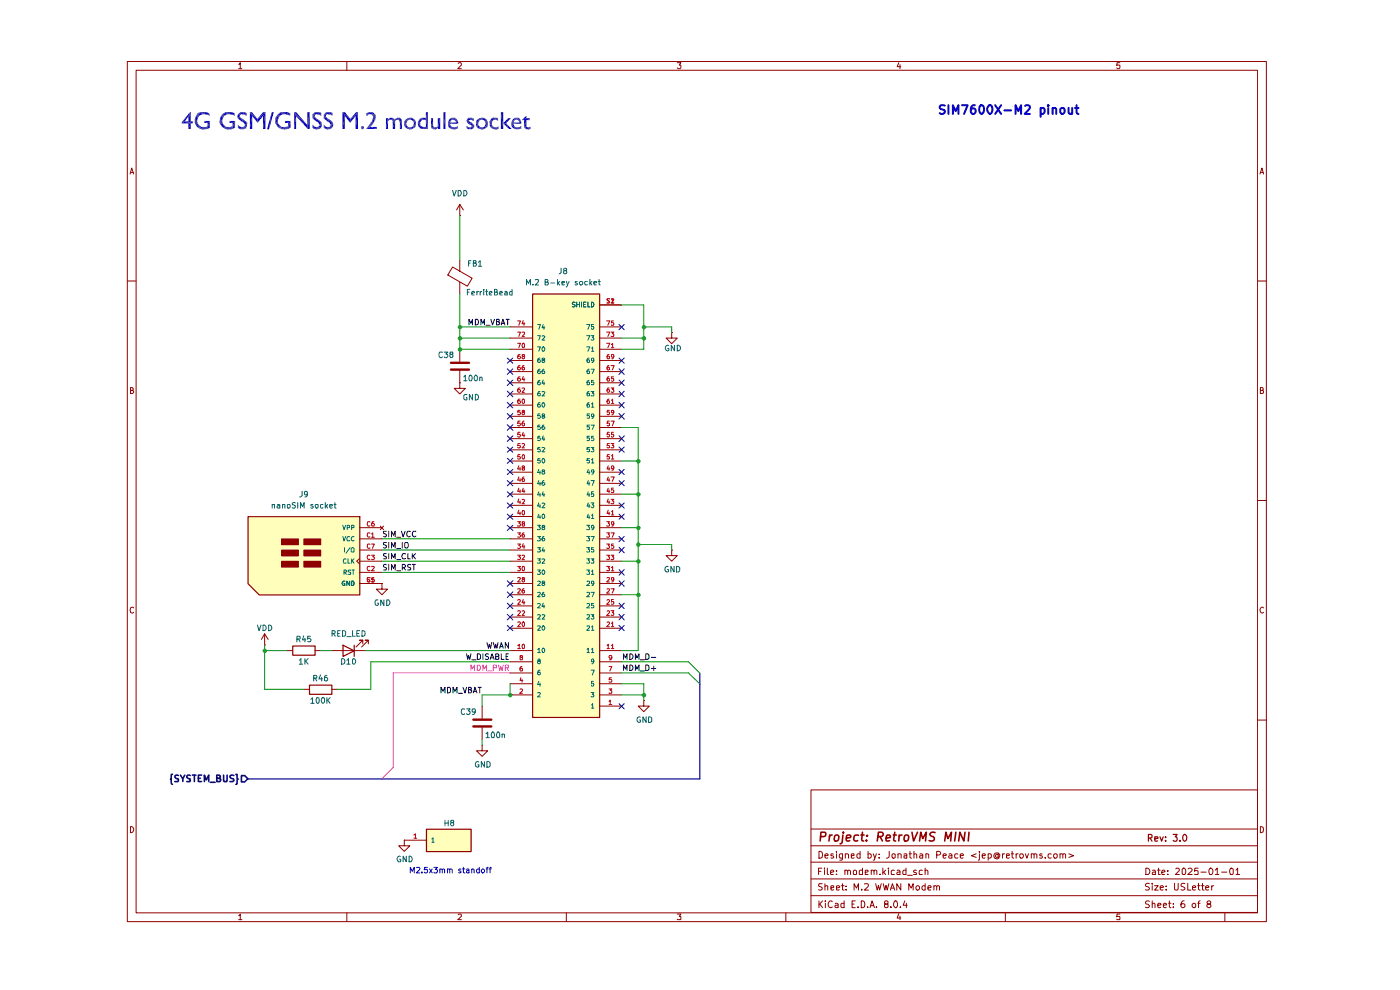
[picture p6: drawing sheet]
<svg xmlns="http://www.w3.org/2000/svg" width="297mm" height="210mm" viewBox="0 0 297 210" stroke-linecap="round" stroke-linejoin="round" font-family="sans-serif">
<g fill="none" stroke="#910000" stroke-width=".21">
<path d="M27 13h241.6v182.5h-241.6zM28.9 14.9h237.9v178.7h-237.9zM50.6 13.6h.2l.2-.3v1.3M50.6 14.6h.7M73.6 13v1.9M97.2 13.5l.2-.2h.3l.2 .2v.3l-.8 .8h.8M143.7 13.3h.7l-.3 .5 .3 .1v.5l-.1 .2h-.4l-.2-.2M190.7 13.3l-.4 .8h.8M190.9 13.7v.9M237.6 13.3h-.6l-.1 .6 .6-.1 .1 .6-.2 .2h-.3l-.2-.2M27.6 36.9l.3-1.3 .5 1.3M27.7 36.6h.6"/>
<path d="M267.3 36.9l.4-1.3 .4 1.3M267.4 36.6h.6M27 59.6h1.9M266.8 59.6h1.8M27.7 82.8l.5-.1v-.4l-.5-.1v1.3h.4l.3-.4-.4-.3M267.4 82.8l.6-.1v-.3l-.2-.2h-.4v1.3l.6-.1 .1-.3-.3-.3M266.8 106.2h1.8M28.4 128.9l-.3-.1a.65 .65 0 0 0-.5 .6 .65 .65 0 0 0 .5 .6l.3-.1M268.1 128.9l-.3-.1a.65 .65 0 0 0-.5 .6 .65 .65 0 0 0 .5 .6l.3-.1M266.8 152.7h1.8M27.7 175.3a.64 .64 0 0 1 .7 .7 .64 .64 0 0 1-.7 .6zM172 167.6h94.8v25.9h-94.8z"/>
<path d="M172 179.4h94.7M172 175.9h94.7M267.4 175.3a.64 .64 0 0 1 .7 .7 .64 .64 0 0 1-.7 .6zM50.6 194.2h.2l.2-.3v1.2M50.6 195.1h.7M73.6 193.6v1.9M97.2 194.1l.2-.2h.3l.2 .2v.3l-.8 .7h.8M120.1 193.6v1.9M143.7 193.9h.7l-.3 .5 .3 .1v.5h-.7M166.7 193.6v1.9M172 190h94.7M172 186.4h94.7"/>
<path d="M172 182.9h94.7M173.7 184.8h.5M173.7 180.6a.75 .75 0 0 1 .8 .6 .75 .75 0 0 1-.4 .8h-.4zM173.7 191.1v1.4M173.9 191.8l.6 .7M174.3 184.2h-.6v1.3M174.4 187.5h-.7v.2v.3l.7 .3v.3l-.2 .2-.5-.1M174.5 191.1l-.8 .8M174.9 184.2v.1M174.9 184.6v.9M175 188l.3-.1 .3 .1v.8M175 181.5l.7-.1-.2-.3-.5 .2v.6l.3 .1h.3"/>
<path d="M175 187.5v1.3M175.1 191.1v.2M175.1 191.6v.9M175.5 184.2v1.1l.3 .2M176.2 185.1l.7-.2-.2-.3-.4 .1-.1 .6 .1 .2h.5M176.3 188.4l.6-.2v-.2h-.6v.7h.6M176.5 191.3v-.1a.7 .7 0 0 0-.8 .5 .7 .7 0 0 0 .5 .8l.3-.1M176.8 181.2h-.5v.3l.5 .1 .1 .3-.3 .1h-.3M177.2 191.7l.3-.1 .3 .2v.7M177.5 185.4v.1M177.5 184.7v.1M177.5 188.4l.6-.2v-.2h-.6v.7h.6"/>
<path d="M177.5 180.6v.2M177.5 181.1v.9M177.8 191.9l-.6 .1-.1 .2 .2 .3 .5-.1M178.5 187.9h.6M178.7 187.5v1.2l.4 .1M178.7 181.1v1.1l-.1 .3h-.5M178.7 181.2l-.4-.1-.2 .3v.6h.6M179.1 191.7l-.5-.1-.2 .2 .1 .6h.6M179.1 191.1v1.4M179.2 184.7a.36 .36 0 0 1 .6 .1v.7M179.2 184.6v.9M179.3 181.2l.4-.1 .3 .2v.7"/>
<path d="M179.3 181.1v.9M179.5 188.6v.2M179.5 188h.1M179.8 184.8v-.1a.36 .36 0 0 1 .6 .1v.7M180.6 181.5l.6-.1v-.2h-.6v.8h.6M180.8 191.8h.4M181.1 184.7l.3-.1 .3 .1-.1 .8h-.5zM181.2 188.8v-1.3l.5 .9 .4-.9v1.3M181.4 191.1h-.6v1.4h.6M182 192.4v.1M182.5 181.2l-.5-.1-.2 .3 .1 .6h.6M182.5 180.6v1.4"/>
<path d="M182.7 191.1a.75 .75 0 0 1 .8 .6 .75 .75 0 0 1-.4 .8h-.4zM182.8 188.6v.2M183 184.2v1.3h-.6l-.1-.8 .2-.1 .5 .1M183.4 187.5h.7l.1 .2v.3l-.8 .8h.8M183.6 185.1l.6-.2v-.2h-.6v.8h.6M184.1 192.4v.1M184.2 181.2l.4-.1 .2 .3v.4l-.2 .2h-.4M184.2 180.6v1.4M184.6 192.5l.4-1.4 .5 1.4M184.7 192.1h.6M184.8 184.7a.36 .36 0 0 1 .6 .1v.7M184.8 184.6v.9"/>
<path d="M185.3 181.1l.3 .9M185.4 184.8v-.1a.36 .36 0 0 1 .6 .1v.7M185.8 187.5l.3 1.3 .3-1 .2 1 .3-1.3M185.9 192.4v.1M185.9 181.1l-.4 1.3-.2 .1M186.5 181.9v.1M186.5 181.2v.1M186.7 185.4v.1M187.3 184.2v1.3M187.4 187.5l.3 1.3 .3-1 .2 1 .4-1.3M187.5 185l.4 .5M187.9 191.8l-.3-.4 .1-.2h.6v.5l-.6 .1a.45 .45 0 0 0 .1 .6 .45 .45 0 0 0 .6 0v-.5l-.3-.1"/>
<path d="M187.9 184.6l-.6 .6M188.5 184.2v.1M188.5 184.6v.9M188.6 180.6v1.3l-.6 .1M188.9 188.8l.4-1.3 .5 1.3M189 192.4v.1M189 188.4h.7M189.3 181.2h.6l-.1 .8h-.5zM189.7 184.7l-.4-.1-.2 .3v.6h.6M189.9 191.1a.84 .84 0 0 1 .3 1.3l-.1 .1a.8 .8 0 0 1-.6-.6 .8 .8 0 0 1 .4-.8zM190.3 184.7l.4-.1 .2 .2v.7h-.6v-.4l.6-.2M190.5 181.2l.4-.1 .3 .2v.7"/>
<path d="M190.5 181.1v.9M190.7 193.8l-.4 .9h.8M190.9 194.3v.8M191 192.4v.1M191.1 187.5v1.3l-.9-1.3v1.3M191.8 181.2h.6v.8M191.9 191.1l-.3 .9h.8M192.2 184.2v1.3h-.6v-.8h.6M192.3 191.6v.9M192.4 181.4l-.6 .1v.5h.6M192.5 185.7h1M192.8 188.8v-1.3l.5 .9 .4-.9v1.3"/>
<path d="M192.9 181.1h.5M193 180.6v1.3l.4 .1M193.9 181.2l.3-.1 .3 .2v.7M193.9 180.6v1.4M194.3 188.1l.3-.2h.2l.3 .2v.5l-.3 .2h-.2l-.3-.2zM194.4 184.7a.35 .35 0 0 0-.4-.1 .35 .35 0 0 0-.2 .3l.6 .3v.3h-.6M195.2 181.2l.3-.1 .3 .2v.7M195.7 184.7l-.5-.1-.2 .3 .1 .6h.6M195.8 181.4l-.6 .1-.1 .2 .1 .3h.6M196.3 184.7a.36 .36 0 0 1 .6 .1v.7M196.3 188l-.5-.1-.2 .2v.5l.2 .2 .5-.1M196.3 184.2v1.3"/>
<path d="M196.3 187.5v1.3M196.4 181.2l.4-.1 .2 .2v.7M196.4 181.1v.9M196.9 188.4l.6-.2-.1-.3h-.4l-.1 .1v.6l.1 .2 .4-.1M198.1 188l.2-.1 .4 .1v.8M198.1 187.9v.9M198.7 188l.2-.1 .4 .1v.8M198.7 181.4l.7-.1 .2-.2-.1-.3-.3-.2h-.5v1.4M200.1 181.5l.6-.1v-.2l-.5-.1-.1 .2v.6l.1 .1h.5M201.3 181.2l.4-.1 .2 .2v.7M201.9 181.4l-.6 .1v.2l.1 .3h.5M203.2 181.2l-.4-.1-.3 .3 .1 .6h.6"/>
<path d="M203.7 181.5l.7-.1-.2-.3h-.3l-.2 .2v.6l.2 .1h.4M207.1 181.1l-1 .4 1 .4M207.8 181.1v1.2l-.3 .2M207.8 180.6v.2M208.4 181.5l.6-.1-.1-.3h-.4l-.1 .2v.6l.1 .1h.5M209.6 181.2l.5-.1 .2 .3v.4l-.2 .2h-.5M209.6 181.1v1.4M211.8 181.4l-.4-.2-.2 .3 .1 .4 .5-.1M211.8 181.2v.6l.1 .1 .2-.6-.3-.4h-.6a.72 .72 0 0 0-.2 1.1l.5 .2 .4-.2M212.7 181.1v.9M213.1 181.1l-.4 .3M213.3 193.6v1.9"/>
<path d="M213.5 181.5l.6-.1v-.2h-.6v.8h.6M214.5 181.1h.6M214.7 180.6v1.3l.4 .1M215.6 181.1v.9M216 181.1l-.4 .3M216.4 181.2l.4-.1 .3 .3v.4l-.3 .2h-.2l-.3-.2zM217.5 181.1l.3 .9 .4-.9M218.8 181.2l.3-.1 .3 .2v.7M218.8 181.1v.9M219.4 181.3l.1-.2 .5 .2v.7M221.1 181.2l-.4-.1-.1 .3v.1h.4l.2 .4-.2 .1h-.4M221.7 181.9v.1"/>
<path d="M223 181.2l-.4-.1-.3 .3v.4l.3 .2h.4M223.6 181.2h.6l.1 .6-.3 .2h-.2l-.3-.2zM224.9 181.2l.4-.1 .2 .2v.7M224.9 181.1v.9M225.5 181.3l.1-.2 .5 .2v.7M226.7 181.1l1.1 .4-1.1 .4M237.6 193.9h-.6l-.1 .6 .6-.1 .1 .6h-.7M243.1 184.2h.3a.76 .76 0 0 1 .5 .6 .76 .76 0 0 1-.3 .7h-.5zM243.8 187.5l-.5-.1-.3 .3 .1 .3 .5 .1 .2 .5-.2 .2-.6-.1M243.8 191.2l-.5-.1-.3 .3 .2 .4 .4 .1 .2 .4-.2 .2-.6-.1M244.4 187.4v.1M244.4 191.8l.2-.2 .4 .2v.7"/>
<path d="M244.4 187.9v.9M244.4 191.1v1.4M244.5 184.7l.4-.1 .2 .2v.7h-.6v-.4l.6-.2M244.9 187.9h.8l-.8 .9h.8M245.5 184.6h.6M245.6 192l.7-.1-.2-.3h-.3l-.2 .2v.6l.2 .1 .4-.1M245.8 184.2v1.3h.3M246.1 188.3l.7-.1-.2-.3-.5 .1v.6l.3 .2 .3-.1M246.5 185.1l.6-.2-.1-.3-.4 .1-.1 .6 .1 .2h.5M246.8 192l.7-.1-.2-.3-.5 .2v.6l.3 .1 .3-.1M247.4 188.6v.2M247.4 188h.1"/>
<path d="M247.7 185.4v.1M247.7 184.7v.1M247.9 191.6h.5M248.1 191.1v1.3l.3 .1M248.9 192.4v.1M248.9 191.7v.1M249.2 187.4v1.2l.2 .2h.3l.2-.2v-1.2M249.4 184.3l.2-.1h.3l.3 .4-.9 .9h.9M251 184.2a.78 .78 0 0 1 .6 .5 .78 .78 0 0 1-.2 .8h-.4l-.2-.2v-.9zM251.2 191.1l-.4 .2a.9 .9 0 0 0 0 1.2l.4-.1 .2-.1v-.4l-.4-.2h-.2l-.3 .2M251.4 187.5l-.6-.1-.3 .3 .2 .3 .7 .4a.51 .51 0 0 1-.3 .4 .51 .51 0 0 1-.6-.1M252 187.4v1.4h.6"/>
<path d="M252.1 184.3l.5-.1 .3 .4-.9 .9h.9M252.9 191.9a.45 .45 0 0 1 .7-.2v.7a.45 .45 0 0 1-.7-.1zM253 188.3l.7-.1-.2-.3-.5 .1v.6l.2 .2 .4-.1M254.1 187.9h.5M254.1 191.6h.5M254.2 184.2h-.7l-.1 .6 .2-.1h.5l.1 .7h-.8M254.3 187.4v1.2l.3 .2M254.6 191.1l-.3 .2v1.2M254.8 185h1.1M254.8 187.9h.6M255.1 187.4v1.3l.3 .1M255.8 188.3l.7-.1-.2-.3-.5 .1v.6l.2 .2 .4-.1"/>
<path d="M256.4 191.8l-.4-.4 .2-.2 .4-.1 .3 .3-.1 .2-.2 .2h-.4l-.2 .2a.47 .47 0 0 0 .6 .5l.3-.2v-.3l-.3-.2M256.6 184.2h.2a.78 .78 0 0 1 .2 1.3h-.4l-.1-.2v-.6zM257 187.9v.9M257.5 187.9l-.5 .2M257.8 184.6l.4-.4v1.3M257.8 185.5h.8M259.2 185h1.1M259.8 193.6v1.9M261 184.2h.3l.3 .2v.9l-.1 .2h-.5l-.1-.5zM262.2 184.6l.4-.4v1.3M262.2 185.5h.8"/>
</g>
<path d="M243.6 177.8l.7-.1 .1-.5-.3-.2h-.5v1.4M244 177.8l.4 .6M245 177.9l.7-.1-.1-.3h-.6v.9h.6M246.1 177.5l.3 .9 .4-.9M247.3 178.3v.1M247.3 177.5v.2M248.9 177h.8l-.4 .5 .3 .1v.8h-.6l-.1-.1M250.3 178.3v.1M251.3 177a.75 .75 0 0 1 .5 .7 .75 .75 0 0 1-.5 .7 .92 .92 0 0 1 0-1.4z" fill="none" stroke="#910000" stroke-width=".25"/>
<g fill="none" stroke="#910000" stroke-width=".34">
<path d="M174.1 177.5l.9-.1 .2-.7-.3-.2h-.7l-.2 1.9M176 177.1l-.1 1.3M176.5 177.1l-.4 .1-.2 .3M177.1 177.3l.5-.2 .4 .4-.1 .6-.4 .3-.5-.1zM178.8 177.1l-.2 1.6-.4 .3M178.9 176.5v.2M179.6 177.8l.8-.2v-.4a.6 .6 0 0 0-.8 .2v.9h.7M182.1 177.2l-.5-.1-.4 .4v.7l.2 .2 .6-.1M182.6 177.1h.7M183 176.5l-.2 1.6 .4 .3M183.8 178.2v.2M184 177.2l.1 .1h-.3l.2-.1-.1 .2"/>
<path d="M186.3 177.5l.8-.1 .3-.3-.1-.4-.3-.2h-.6l-.3 1.9M186.7 177.5l.5 .9M188 177.8l.9-.2-.1-.4h-.7l-.1 .9 .1 .3 .6-.1M189.5 177.1h.7M189.8 176.5l-.2 1.6 .4 .3M190.8 177.1l-.1 1.3M191.3 177.1l-.4 .1-.1 .3M191.9 177.3l.5-.2 .4 .4-.1 .6-.3 .3-.5-.1zM193.5 176.5l.3 1.9 .9-1.9M195.1 178.4l.2-1.9 .5 1.4 .7-1.4-.2 1.9M198.4 176.6a.79 .79 0 0 0-1.1 .3l.1 .4a.67 .67 0 0 1 .7 .9l-.3 .2-.7-.1M200.4 178.4l.3-1.9 .4 1.4 .7-1.4-.1 1.9"/>
<path d="M202.8 176.5l-.3 1.9M204.7 176.5l-.2 1.9-.9-1.9-.2 1.9M205.6 176.5l-.2 1.9"/>
</g>
<g fill="#ffb">
<path d="M112.9 62.3h14.3v89.8h-14.3z"/>
<path d="M90.4 175.9h9.5v4.7h-9.5z"/>
<path d="M52.6 109.6h23.7v16.6h-21.3l-2.4-2.4z"/>
</g>
<path d="M113 62.4h14.2v89.8h-14.2zM64.5 119.1h3.5v1.2h-3.5zM62.1 137h4.7v2h-4.7zM72.8 136.9l2.3 1.2-2.3 1.1zM75.1 136.9v2.3M90.5 175.9h9.5v4.7h-9.5z" fill="none" stroke="#910000" stroke-width=".25"/>
<g fill="none" stroke="#910000" stroke-width=".21">
<path d="M96 56.6l4.2 2.4-1.1 1.7-4.1-2.4zM97.5 45.7h.1M97.5 43.4v2.3M97.5 55.2v2.4M97.5 59.9v2.4M97.5 43.4l-.6 1.1M97.5 43.4l.8 1.1M97.5 74.1v2.6M97.5 78.6v2.6M108.2 78.8h4.7M108.2 76.5h4.7M108.2 74.1h4.7"/>
<path d="M108.2 71.7h4.7M108.2 69.3h4.7M127.2 78.8h4.6M127.2 76.5h4.6M127.2 74.1h4.6M127.2 71.7h4.6M127.2 69.3h4.6M127.2 64.7h4.6M142.5 70.5v1.2h1.2l-1.2 1.2-1.2-1.2h1.2M142.5 70.5h.1M97.5 81.2v1.2h1.2l-1.2 1.2-1.1-1.2h1.1M97.5 81.2h.1"/>
<path d="M108.2 97.8h4.7M108.2 95.4h4.7M108.2 93.1h4.7M108.2 90.7h4.7M108.2 88.3h4.7M108.2 85.9h4.7M108.2 83.6h4.7M108.2 81.2h4.7M127.2 97.8h4.6M127.2 95.4h4.6M127.2 93.1h4.6M127.2 90.7h4.6"/>
<path d="M127.2 88.3h4.6M127.2 85.9h4.6M127.2 83.6h4.6M127.2 81.2h4.6M108.2 119h4.7M108.2 116.7h4.7M108.2 114.3h4.7M108.2 111.9h4.7M108.2 109.6h4.7M108.2 107.2h4.7M108.2 104.8h4.7M108.2 102.5h4.7"/>
<path d="M108.2 100.2h4.7M127.2 119h4.6M127.2 116.7h4.6M127.2 114.3h4.6M127.2 111.9h4.6M127.2 109.6h4.6M127.2 107.2h4.6M127.2 104.8h4.6M127.2 102.5h4.6M127.2 100.2h4.6M142.5 116.7v1.2h1.2l-1.2 1.1-1.2-1.1h1.2M142.5 116.7h.1"/>
<path d="M56.1 136.8h.1M56.1 134.5l-.6 1.1M56.1 134.5v2.3M56.1 134.5l.8 1.1M60.9 138h1.2M66.8 138h1.2M70.4 138h7.1M77 136.6v-.8h-.7h.7l-1.5 1.4M78.1 136.6v-.8h-.6h.6l-1.4 1.4M81 123.8v1.2h1.2l-1.2 1.2-1.2-1.2h1.2M81 123.8h.1M108.2 138h4.7"/>
<path d="M108.2 133.3h4.7M108.2 130.9h4.7M108.2 128.5h4.7M108.2 126.2h4.7M108.2 123.8h4.7M108.2 121.4h4.7M127.2 138h4.6M127.2 133.3h4.6M127.2 130.9h4.6M127.2 128.5h4.6M127.2 126.2h4.6M127.2 123.8h4.6"/>
<path d="M127.2 121.4h4.6M102.3 158.1v1.2h1.2l-1.2 1.1-1.2-1.1h1.2M102.3 158.1h.1M102.3 149.8v2.6M102.3 154.3v2.6M108.2 147.4h4.7M108.2 145h4.7M108.2 142.7h4.7M108.2 140.4h4.7M127.2 149.8h4.6M127.2 147.4h4.6M127.2 145h4.6"/>
<path d="M127.2 142.7h4.6M127.2 140.4h4.6M136.6 148.6v1.2h1.2l-1.2 1.2-1.2-1.2h1.2M136.6 148.6h.1M85.8 178.2v1.2h1.2l-1.2 1.2-1.2-1.2h1.2M85.8 178.2h.1M85.8 178.2h4.6"/>
</g>
<g fill="none" stroke="#006665" stroke-width=".21">
<path d="M114 73.6h.6l-.3 .9M114 71.2h.6l-.3 .9M114 68.8h.6l-.3 1.1M114.6 78.3l-.4 .1-.2 .3v.4l.2 .1h.4v-.4l-.1-.1-.5 .1M114.6 75.9l-.4 .1-.2 .4v.3l.2 .2h.4a.33 .33 0 0 0 0-.5 .33 .33 0 0 0-.5 0l-.1 .1M115 71.3a.31 .31 0 0 1 .4 0 .31 .31 0 0 1 .1 .3l-.5 .5h.6M115.1 73.7l.1-.1a.47 .47 0 0 1 .4 .5 .47 .47 0 0 1-.5 .4l-.1-.3zM115.1 76.4l-.1-.2 .1-.3 .4 .1v.3a.39 .39 0 0 0-.4 .1 .39 .39 0 0 0 0 .5h.3l.2-.2-.3-.3M115.2 68.8l-.2 .7h.6M115.4 78.3l-.3 .1-.1 .7 .1 .1h.3l.2-.1v-.3l-.3-.1-.3 .1M115.4 69.2v.7M122 64.2l-.4-.1-.2 .2 .6 .6a.36 .36 0 0 1-.6 .1"/>
<path d="M122.3 64.1v1M122.3 64.6h.6M122.9 64.1v1M123.4 64.1v1M123.8 64.6h.3M124.3 64.1h-.5v1h.5M124.5 73.6h.6l-.4 .9M124.5 71.2h.6l-.4 .9M124.5 68.8h.6l-.4 1.1M124.7 64.1v1h.4M125 78.3l-.5 .3v.6h.6v-.5h-.4l-.2 .1M125 75.9l-.5 .3v.6h.6v-.4l-.2-.1-.4 .1v.1"/>
<path d="M125.4 78.3h.7l-.5 .9M125.4 71.2h.6l-.4 .4h.3v.5h-.5M125.5 73.8l.2-.2v.9M125.5 64.1a.51 .51 0 0 1 .5 .5 .51 .51 0 0 1-.5 .5zM125.5 74.5h.5M125.9 68.8h-.4v.5h.4l.1 .3-.2 .3h-.2l-.1-.2M126 76.4l-.1 .1h-.3l-.1-.5 .3-.1 .2 .2-.2 .8h-.2M114.3 99.6l-.3 .6h.6M114.6 97.3h-.5l-.1 .4 .6-.1v.4l-.1 .2-.5-.1M114.6 94.9h-.5l-.1 .4h.6v.4l-.1 .1h-.5M114.6 92.5h-.5l-.1 .5 .5-.1 .1 .4-.1 .2-.5-.1M114.6 87.8h-.5l-.1 .4 .5-.1 .1 .5-.1 .1-.5-.1"/>
<path d="M114.6 83.1h-.3l-.3 .4v.3l.2 .2h.4v-.4l-.1-.2-.5 .2M114.6 80.7l-.4 .1-.2 .3v.4l.2 .1h.4v-.4l-.1-.2-.5 .2M114.6 90.2h-.5l-.1 .4 .5-.1 .1 .4-.1 .2-.5-.1M114.6 85.4h-.3l-.3 .5v.3l.2 .2h.4v-.5l-.1-.1-.5 .1M114.6 99.9v.7M115 95l.4-.1 .2 .2-.6 .7h.6M115 83.1h.4l.2 .1-.6 .8h.6M115.1 97.4v-.1a.47 .47 0 0 1 .5 .4 .47 .47 0 0 1-.4 .5l-.2-.3zM115.1 85.5v-.1a.47 .47 0 0 1 .5 .5 .47 .47 0 0 1-.5 .5l-.1-.4zM115.1 100l-.1-.2 .1-.1h.3l.2 .1-.6 .4 .1 .4 .5-.2v-.2l-.3-.2M115.1 88.2l-.1-.2 .1-.2h.3l.2 .2-.1 .1-.4 .1-.1 .2 .1 .3 .5-.1-.3-.4M115.2 92.5l-.2 .6h.6"/>
<path d="M115.2 80.6l-.2 .7h.6M115.4 90.2l-.3 .1a.6 .6 0 0 0 0 .8l.4-.1 .1-.3-.3-.2-.3 .2M115.4 81v.6M115.4 92.8v.7M124.8 99.6l-.3 .6h.6M125 85.4h-.3l-.2 .3v.6h.6v-.4l-.4-.1-.2 .1M125 83.1h-.3l-.2 .2v.6h.6v-.4l-.4-.1-.2 .2M125 80.7l-.5 .2v.6h.6v-.4l-.4-.1-.2 .2M125 99.9v.7M125.1 97.3h-.6v.4h.6v.4h-.6M125.1 94.9h-.6v.4h.6v.5h-.6M125.1 92.5h-.6v.5h.6v.4h-.6"/>
<path d="M125.1 90.2h-.6v.4h.6v.4h-.6M125.1 87.8h-.6v.4h.6v.4h-.6M125.4 94.9h.6l-.4 .4h.3l.1 .4-.2 .1h-.4M125.4 90.2h.7l-.5 .9M125.4 83.1h.6l-.4 .3 .4 .2-.1 .4-.5-.1M125.5 97.5l.2-.2v.9M125.5 85.7l.2-.3v1M125.5 98.2h.5M125.5 86.4h.5M125.9 92.5h-.4v.5l.3-.1 .2 .4-.2 .2-.3-.1M125.9 80.7h-.4v.4l.3-.1 .2 .2-.1 .4-.4-.1M126 100l-.1 .2h-.3l-.1-.5h.4l.1 .1-.2 .7-.2 .1"/>
<path d="M126 88.2l-.2 .2-.3-.1v-.4l.4-.1 .1 .2-.2 .6-.2 .1M114 118.5h.6l-.3 .4 .3 .1v.5l-.6-.1M114 116.2h.6l-.3 .3 .3 .2v.4l-.6-.1M114 111.4h.6l-.3 .4 .3 .2v.4l-.6-.1M114 113.8h.6l-.3 .3 .3 .3v.3l-.6-.1M114.3 109.1l-.3 .6h.6M114.3 106.7l-.3 .7h.6M114.3 104.3l-.3 .7h.6M114.3 101.9l-.3 .7h.6M114.6 102.3v.7M114.6 104.6v.7M114.6 107v.7"/>
<path d="M114.6 109.4v.6M115 118.6a.31 .31 0 0 1 .4 0 .31 .31 0 0 1 .1 .4l-.5 .5h.6M115 106.8a.31 .31 0 0 1 .4-.1 .31 .31 0 0 1 .1 .4l-.5 .6h.6M115.1 109.1h.1a.47 .47 0 0 1 .4 .5 .47 .47 0 0 1-.5 .4l-.1-.4zM115.1 111.8l-.1-.1 .1-.3 .5 .2-.6 .4 .1 .4h.3l.2-.2-.3-.4M115.2 116.2l-.2 .6h.6M115.2 104.3l-.2 .7h.6M115.4 101.9h-.2l-.2 .5v.4l.1 .2 .5-.2-.2-.4h-.3l-.1 .1M115.4 113.8l-.3 .1-.1 .7 .1 .1h.3l.2-.1-.3-.5-.3 .3M115.4 104.6v.7M115.4 116.5v.6M124.5 118.5h.6l-.3 .4 .3 .1v.4h-.6"/>
<path d="M124.5 116.2h.6l-.3 .3 .3 .1v.4h-.6M124.5 113.8h.6l-.3 .3 .3 .1v.4h-.6M124.5 111.4h.6l-.3 .4 .3 .1v.4h-.6M124.8 109.1l-.3 .6h.6M124.8 106.7l-.3 .7h.6M124.8 104.3l-.3 .7h.6M124.8 101.9l-.3 .7h.6M125 102.3v.7M125 104.6v.7M125 107v.7M125 109.4v.6M125.4 118.5h.6l-.4 .4 .4 .1-.1 .5-.5-.1"/>
<path d="M125.4 113.8h.7l-.5 .9M125.4 106.7h.6l-.4 .4h.3v.5l-.3 .1-.2-.2M125.4 101.9h.7l-.5 1.1M125.5 109.3l.2-.2v.9M125.5 110h.5M125.9 116.2h-.4v.4l.3-.1 .2 .4-.1 .2-.4-.1M125.9 104.3h-.4v.5l.4-.1 .1 .4-.2 .2-.3-.1M126 111.8l-.1 .2h-.3l-.1-.5 .3-.1 .2 .2-.2 .8h-.2M114 137.8l.4-.3v.9M114 132.8h.6v.1l-.6 .8h.6M114 130.5l.6-.1v.2l-.6 .7h.6M114 128.1l.6-.1v.2l-.6 .7h.6"/>
<path d="M114 125.7l.6-.1v.2l-.6 .8h.6M114 123.4l.6-.1v.1l-.6 .8h.6M114 120.9h.6l-.3 .3 .3 .2v.4h-.6M114 138.4h.6M115 130.5l.4-.1 .2 .2-.6 .7h.6M115.1 137.6v-.1a.47 .47 0 0 1 .5 .4 .47 .47 0 0 1-.4 .5l-.2-.4zM115.1 132.8a.47 .47 0 0 1 .5 .4 .47 .47 0 0 1-.4 .5l-.2-.3zM115.1 121l.1-.1a.47 .47 0 0 1 .4 .5 .47 .47 0 0 1-.5 .4l-.1-.3zM115.1 123.7l-.1-.2 .1-.2h.3l.2 .1-.1 .2a.39 .39 0 0 0-.4 .2 .39 .39 0 0 0 0 .4h.3l.2-.2-.3-.3M115.2 127.9l-.2 .7h.6M115.4 125.6h-.3a.72 .72 0 0 0 0 1l.4-.1 .1-.3-.3-.2-.3 .2M115.4 128.4v.5"/>
<path d="M124.5 120.9h.6l-.3 .3 .3 .1v.5h-.6M124.5 137.8l.3-.3v.9M124.5 132.8h.5l.1 .3-.6 .6h.6M124.5 130.5l.5-.1 .1 .4-.6 .5h.6M124.5 128.1l.5-.1 .1 .4-.6 .5h.6M124.5 125.7l.5-.1 .1 .5-.6 .5h.6M124.5 123.4l.5-.1 .1 .4-.6 .5h.6M124.5 138.4h.6M125.4 130.4h.6l-.4 .3 .4 .2v.3l-.2 .1-.4-.1M125.4 125.6h.7l-.5 1M125.5 137.8l.2-.3v.9M125.5 133l.2-.2v.9"/>
<path d="M125.5 121.2l.2-.3v.9M125.5 138.4h.5M125.5 133.7h.5M125.5 121.8h.5M125.9 128h-.4v.4h.3l.2 .4-.2 .1h-.3M126 123.7l-.2 .2-.3-.1v-.4l.4-.1 .1 .1-.2 .8h-.2M114 147l.5-.1 .1 .2-.6 .7h.6M114.3 144.5l-.3 .7h.6M114.3 140.2l-.3-.2 .5-.2 .1 .2v.2l-.6 .2v.2l.3 .2 .3-.2-.1-.4M114.6 142.2h-.4l-.2 .4 .1 .5a.33 .33 0 0 0 .5-.1 .33 .33 0 0 0 0-.4h-.4l-.2 .1M114.6 144.9v.6M125.4 146.9h.6l-.4 .4h.3v.5l-.5-.1"/>
<path d="M125.4 142.2h.7l-.5 1M125.5 149.5l.2-.2v.9M125.5 150.2h.5M125.9 144.5h-.4v.5h.4l.1 .3-.2 .2h-.2l-.1-.1M126 140.2l-.1 .2h-.3l-.1-.4 .3-.2 .2 .2-.2 .7-.2 .1M91.6 178l.3-.3v.9M91.6 178.6h.5"/>
</g>
<g fill="none" stroke="#b90000" stroke-width=".21">
<path d="M109.8 72.8h.6l-.3 .9M109.8 70.4h.6l-.3 1M109.8 68.1h.6l-.3 .9M110.3 79.9l-.4 .2-.1 .6 .3 .2 .3-.2-.1-.4h-.3l-.2 .1M110.3 77.6h-.2a.53 .53 0 0 0-.1 .8l.2 .1 .2-.4-.2-.2-.4 .2M110.3 75.2h-.2a.53 .53 0 0 0-.1 .8l.2 .1 .2-.4-.2-.2-.4 .2M110.7 70.5h.6v.4l-.6 .5h.6M110.8 72.9l.4-.1 .1 .2-.1 .7h-.4zM110.9 75.6l-.2-.2 .1-.2h.4l.1 .3-.5 .1-.1 .2 .2 .3 .4-.1v-.3l-.2-.1M111 79.8l-.3 .7h.6M111 68l-.3 .7h.6M111.2 77.6h-.3a.6 .6 0 0 0 0 .9l.4-.1v-.4l-.4-.1-.2 .2"/>
<path d="M111.2 68.4v.6M128.7 72.8h.7l-.5 .9M128.7 70.4h.7l-.5 1M128.7 68.1h.7l-.5 .9M129.2 79.9h-.3l-.1 .8 .1 .2 .4-.1-.1-.5h-.3l-.1 .1M129.2 77.6h-.3a.6 .6 0 0 0 0 .9l.4-.1v-.4l-.4-.1-.1 .2M129.2 75.2l-.3 .1a.6 .6 0 0 0 0 .8l.4-.1v-.4l-.4-.1-.1 .2M129.3 63.4l-.4-.1-.1 .2 .1 .3 .4 .1-.1 .4h-.4M129.6 77.6h.7l-.4 .9M129.6 70.4h.6l-.3 .4 .3 .2-.1 .4-.5-.1M129.7 73.1l.3-.3v.9M129.7 63.6l.3-.3v1"/>
<path d="M129.7 63.4l.3-.1 .2 .2-.6 .8h.6h-.5M129.7 73.7h.5M130.1 79.9h-.4v.5l.4-.1 .1 .4-.2 .2-.3-.1M130.1 68.1h-.4v.4l.3-.1 .2 .2-.1 .4-.4-.1M130.2 75.6l-.2 .2-.3-.1v-.4l.4-.1 .1 .2-.2 .6-.2 .1M110.1 98.8l-.3 .7h.6M110.3 96.4h-.4l-.1 .5h.5v.5l-.5-.1M110.3 94.1h-.4l-.1 .5 .5-.1v.5l-.5-.1M110.3 91.7h-.4l-.1 .5 .5-.1v.5l-.3 .1-.2-.2M110.3 87h-.4l-.1 .5 .5-.1 .1 .4-.2 .2-.4-.1M110.3 82.3l-.4 .2-.1 .6 .3 .1 .3-.1-.1-.5h-.3l-.2 .2M110.3 89.3h-.4l-.1 .5 .5-.1v.6h-.5"/>
<path d="M110.3 84.7h-.2l-.3 .3v.4l.4 .2 .2-.2-.1-.4h-.3l-.2 .2M110.3 99.1v.6M110.7 94.2h.6v.3l-.6 .5h.6M110.7 82.4h.6v.2l-.6 .6h.6M110.8 96.5l.3-.1 .2 .2-.1 .8-.4-.1zM110.8 84.8l.4-.1 .1 .1v.6l-.2 .2a.53 .53 0 0 1-.3-.8zM110.9 99.2l-.2-.2 .2-.2 .4 .1v.2l-.6 .3 .1 .3h.5v-.4l-.2-.1M110.9 87.4l-.2-.2 .1-.2h.4l.1 .3-.6 .2 .2 .5 .4-.1v-.4l-.2-.1M111 91.7l-.3 .7h.6M111.2 89.3a.54 .54 0 0 0-.4 .5 .54 .54 0 0 0 .3 .5h.2v-.5l-.5-.1-.1 .2M111.2 80.2v.7M111.2 92v.7"/>
<path d="M129 98.8l-.2 .7h.6M129.2 84.7h-.3l-.1 .7 .1 .2 .4-.1-.1-.5h-.3l-.1 .2M129.2 82.3h-.3l-.1 .8 .1 .1 .4-.1-.1-.5h-.3l-.1 .2M129.2 99.1v.6M129.3 96.4h-.4l-.1 .5h.4l.1 .4h-.5M129.3 94.1h-.4l-.1 .5 .4-.1 .1 .4h-.5M129.3 91.7h-.4l-.1 .5 .4-.1 .1 .4-.2 .2-.3-.2M129.3 89.3h-.4l-.1 .5 .4-.1 .1 .6h-.5M129.3 87h-.4l-.1 .5 .4-.1 .1 .5h-.5M129.6 94.1h.6l-.3 .4h.2v.5l-.5-.1M129.6 89.3h.7l-.4 1M129.6 82.3h.6l-.3 .3h.2l.1 .5-.2 .1-.4-.1"/>
<path d="M129.7 96.7l.3-.3v1M129.7 84.9l.3-.2v.9M129.7 97.4h.5M129.7 85.6h.5M130.1 91.7h-.4v.5l.4-.1 .1 .2-.1 .3-.3 .1-.1-.2M130.2 99.2l-.1 .2h-.3l-.1-.5 .3-.1 .2 .2-.2 .7h-.2M130.2 87.4l-.1 .1h-.3l-.1-.4 .4-.1 .1 .2-.2 .7-.2 .1M109.8 117.8h.6l-.3 .3h.2l.1 .4-.2 .2-.4-.1M109.8 115.4h.6l-.3 .3 .3 .2v.3l-.2 .1-.4-.1M109.8 110.7h.6l-.3 .3 .3 .2-.1 .4-.5-.1M109.8 113h.6l-.3 .4 .3 .1v.3l-.2 .2-.4-.1M110.1 108.2l-.3 .7h.6"/>
<path d="M110.1 105.8l-.3 .7h.6M110.1 103.5l-.3 .7h.6M110.1 101.2l-.3 .7h.6M110.3 101.5v.6M110.3 103.9v.6M110.3 106.3v.6M110.3 108.6v.6M110.7 117.9h.6v.2l-.6 .6h.6M110.7 106h.6v.3l-.6 .6h.6M110.8 108.4l.4-.1 .1 .2-.1 .7-.4-.1zM110.9 111.1l-.2-.2 .1-.2h.4l.1 .3a.39 .39 0 0 0-.5 .2 .39 .39 0 0 0 0 .4l.5-.1v-.3l-.2-.1M111 115.3l-.3 .7h.6"/>
<path d="M111 103.5l-.3 .7h.6M111.2 101.2l-.3 .1-.2 .6 .1 .2 .5-.1v-.4l-.4-.1-.2 .3M111.2 113l-.3 .1a.6 .6 0 0 0 0 .9l.4-.1v-.4l-.4-.1-.2 .1M111.2 103.9v.6M111.2 115.7v.6M128.7 117.8h.6l-.3 .3 .3 .1v.4h-.6M128.7 115.4h.6l-.3 .3 .3 .1v.4h-.6M128.7 113h.6l-.3 .4 .3 .1v.4h-.6M128.7 110.7h.6l-.3 .3 .3 .1v.4h-.6M129 108.2l-.2 .7h.6M129 105.8l-.2 .7h.6M129 103.5l-.2 .7h.6"/>
<path d="M129 101.2l-.2 .7h.6M129.2 101.5v.6M129.2 103.9v.6M129.2 106.3v.6M129.2 108.6v.6M129.6 117.8h.6l-.3 .3h.2l.1 .4-.2 .2-.4-.1M129.6 113h.7l-.4 1M129.6 105.9h.6l-.3 .4 .3 .1-.1 .5-.5-.1M129.6 101.2h.7l-.4 .9M129.7 108.5l.3-.2v.9M129.7 109.2h.5M130.1 115.4h-.4v.4l.3-.1 .2 .5-.2 .1-.3-.1"/>
<path d="M130.1 103.5h-.4v.5l.3-.1 .2 .2-.1 .4-.4-.1M130.2 111.1l-.2 .2-.3-.1v-.5h.4l.1 .1-.2 .8h-.2M109.8 136.9l.4-.2v.9M109.8 132l.4-.1 .2 .2-.6 .8h.6M109.8 129.6l.4-.1 .2 .3-.6 .8h.6M109.8 127.3l.4-.1 .2 .2-.6 .8h.6M109.8 125l.5-.1 .1 .2-.6 .7h.6M109.8 122.6l.5-.1 .1 .2-.6 .7h.6M109.8 120.1h.6l-.3 .4h.2l.1 .4-.2 .2-.4-.1M109.8 137.6h.6M110.5 139.4h-.2v-.3h.5v.3l-.5 .1 .1 .5 .4-.1v-.4l-.1-.1M110.7 129.6h.6v.4l-.6 .6h.6"/>
<path d="M110.8 136.7h.3l.2 .1-.1 .8-.4-.1zM110.8 132l.3-.1 .2 .2v.6l-.2 .2-.4-.4zM110.8 120.2l.4-.1 .1 .2v.6l-.2 .2a.53 .53 0 0 1-.3-.9zM110.9 122.9l-.2-.2 .1-.2h.4l.1 .3-.4 .1-.2 .2 .2 .3h.4v-.5h-.2M111 127.2l-.3 .6h.6M111.2 124.9h-.3l-.2 .7 .2 .2 .4-.1-.1-.5h-.4l-.1 .2M111.2 127.5v.7M128.7 120.1h.6l-.3 .4 .3 .1v.4h-.6M128.8 136.9l.2-.2v.9M128.8 132h.5v.3l-.6 .6h.6M128.8 129.6h.5v.4l-.6 .6h.6M128.8 127.3l.3-.1 .2 .4-.6 .6h.6"/>
<path d="M128.8 125l.4-.1 .1 .3-.6 .6h.6M128.8 122.6l.4-.1 .1 .4-.6 .5h.6M128.8 137.6h.5M129.6 129.5h.6l-.3 .5h.2v.5h-.5M129.6 124.9h.7l-.4 .9M129.7 136.9l.3-.2v.9M129.7 132.3l.3-.4v1M129.7 120.4l.3-.3v1M129.7 137.6h.5M129.7 132.9h.5M129.7 121.1h.5M129.8 139.4l-.1 .2h-.4l-.1-.4 .2-.2 .4 .2-.2 .8h-.3"/>
<path d="M130.1 127.2h-.4v.5l.4-.1 .1 .4-.2 .2-.3-.1M130.2 122.9l-.3 .2-.2-.2v-.3l.4-.1 .1 .2-.2 .7h-.2M110.3 146.2h.5v.4l-.6 .5h.6M110.5 143.8l-.2 .6h.6M110.7 141.4l-.4 .2v.6h.5v-.4l-.3-.1-.2 .2M110.7 144.1v.6M129.2 148.8l.3-.3v.9M129.2 146.1h.6l-.3 .4 .3 .1-.1 .5-.5-.1M129.2 141.4h.6l-.4 .9M129.2 149.4h.6M129.7 143.8h-.4l-.1 .4 .4-.1 .2 .2-.1 .4-.5-.1M87.8 177.1l.3-.2v.9"/>
<path d="M87.8 177.8h.6"/>
</g>
<path d="M95.7 78.4h3.8M95.7 77h3.8M100.4 154.1h3.8M100.4 152.7h3.8" fill="none" stroke="#910000" stroke-width=".51"/>
<g fill="none" stroke="#0f0f0f" stroke-width=".21">
<path d="M99.5 68.9v-1.2l.4 .9 .3-.9v1.2M100.8 67.7h.5a.66 .66 0 0 1 .2 .8 .66 .66 0 0 1-.7 .4zM102 68.9v-1.2l.4 .9 .4-.9v1.2M103.1 69h.9M104.1 67.7l.4 1.2 .4-1.2M105.3 68.2h.5v-.5h-.5v1.2h.5l.2-.4-.3-.3M106.3 68.9l.4-1.2 .4 1.2M106.4 68.6h.6M107.4 67.7h.6M107.7 67.7v1.2M82 119.8l-.5-.1-.1 .2v.3l.5 .2 .1 .4-.6 .1M82 117.4l-.6 .1 .1 .4 .5 .2-.1 .4h-.5"/>
<path d="M82 115.1h-.6l.1 .5 .5 .1v.4l-.2 .1h-.4M82 112.7l-.6 .1v.3l.6 .3v.3l-.2 .2-.4-.1M82.5 112.7v1.2M82.5 115.1v1.1M82.5 117.4v1.1M82.5 119.7v1.2M83.1 118.5v-1.1l.4 .9 .3-.9v1.1M83.1 116.2v-1.1l.4 .8 .3-.8v1.1M83.1 113.9v-1.2l.4 .8 .3-.8v1.2M84.2 118.7h.8M84.2 116.3h.8M84.2 114h.8"/>
<path d="M85.2 112.7l.3 1.2 .4-1.2M85.3 115.1v1.1M85.9 115.2l.1-.1h.4a.86 .86 0 0 1 0 1.1l-.5-.1zM86 117.5l-.5-.1-.2 .5 .2 .6h.5M86.5 117.4v1.1h.5M87 112.8l-.5-.1a.67 .67 0 0 0-.2 .7 .67 .67 0 0 0 .5 .5l.2-.2M87.1 119.8h-.6v.4l.5 .2 .1 .3-.1 .2h-.6M87.5 119.7h.6M87.5 117.4v1.1M87.6 117.9l.5 .6M87.8 119.7v1.2M88.1 117.4l-.6 .7"/>
<path d="M88.2 112.8l-.5-.1a.67 .67 0 0 0-.2 .7 .67 .67 0 0 0 .5 .5l.2-.2M83.1 120.9v-1.2l.4 .9 .3-.9v1.2M84.2 121.1h.8M85.3 120.4h.5l.2-.4-.2-.3h-.5v1.2M85.6 120.4l.4 .5M99 138.7l.2 1.2 .2-.9 .3 .9 .2-1.2M100.1 140h.9M101.3 138.7h.3l.3 .2v.7l-.3 .3h-.3zM102.4 138.7v1.2M103.3 136.3l.3 1.2 .2-.8 .3 .8 .2-1.2M103.6 138.8l-.4-.1-.2 .2 .2 .4 .4 .1v.4h-.6M104 139.9l.4-1.2 .4 1.2"/>
<path d="M104.1 139.5h.5M104.6 136.3l.4 1.2 .2-.8 .2 .8 .3-1.2M105.2 139.3h.4l.2-.3v-.2l-.6-.1v1.2h.5l.1-.1v-.4l-.2-.1M106 137.5l.3-1.2 .5 1.2M106.1 137.2h.6M106.3 138.7v1.2h.6M107.4 139.3h.3M107.9 136.3v1.2l-.7-1.2v1.2M107.9 138.7h-.5v1.2h.5M132.3 139.9v-1.2l.4 .8 .3-.8v1.2M133.6 138.7a.6 .6 0 0 1 .7 .6 .6 .6 0 0 1-.7 .6zM134.8 139.9v-1.2l.3 .8 .5-.8v1.2"/>
<path d="M135.8 140h.9M137 138.7h.3l.4 .2v.7l-.4 .3h-.3zM138.2 139.4h.9M93.6 147v-1.2l.4 .8 .4-.8v1.2M94.9 145.8h.5l.2 .3v.5l-.3 .4h-.4zM96.1 147v-1.2l.4 .8 .4-.8v1.2M97.2 147.1h.9M98.2 145.8l.4 1.2 .4-1.2M99.4 146.3h.5v-.5h-.5v1.2h.4l.3-.4-.4-.3M100.4 147l.4-1.2 .4 1.2M100.5 146.6h.6M101.4 145.8h.7"/>
<path d="M101.8 145.8v1.2M132.3 142.2v-1.1l.4 .8 .3-.8v1.1M133.6 141.1a.6 .6 0 0 1 .7 .5 .6 .6 0 0 1-.7 .6zM134.8 142.2v-1.1l.3 .8 .5-.8v1.1M135.8 142.3h.9M137 141.1h.3l.4 .2v.7l-.4 .2h-.3zM138.2 141.8h.9M138.7 141.3v.9"/>
</g>
<path d="M99.9 142.2v-1.1l.3 .8 .5-.8v1.1M101.3 141.1a.6 .6 0 0 1 .6 .5 .6 .6 0 0 1-.6 .6zM102.4 142.2v-1.1l.4 .8 .4-.8v1.1M103.5 142.3h.9M104.6 141.6h.6l.1-.5h-.7v1.1M105.8 141.1l.2 1.1 .3-.8 .2 .8 .3-1.1M107.2 141.6h.6l.1-.5h-.7v1.1M107.5 141.6l.4 .6" fill="none" stroke="#f0f" stroke-width=".21"/>
<path d="M64.5 119.1h3.5v1.2h-3.5z" fill="#910000"/>
<path d="M64.5 116.7h3.5v1.2h-3.5z" fill="none" stroke="#910000" stroke-width=".25"/>
<path d="M64.5 116.7h3.5v1.2h-3.5z" fill="#910000"/>
<path d="M64.5 114.3h3.5v1.2h-3.5z" fill="none" stroke="#910000" stroke-width=".25"/>
<path d="M64.5 114.3h3.5v1.2h-3.5z" fill="#910000"/>
<path d="M52.6 109.6h23.7v16.6h-21.3l-2.4-2.4zM59.7 119.1h3.6v1.2h-3.6z" fill="none" stroke="#910000" stroke-width=".25"/>
<path d="M59.7 119.1h3.6v1.2h-3.6z" fill="#910000"/>
<path d="M59.7 116.7h3.6v1.2h-3.6z" fill="none" stroke="#910000" stroke-width=".25"/>
<path d="M59.7 116.7h3.6v1.2h-3.6z" fill="#910000"/>
<path d="M59.7 114.3h3.6v1.2h-3.6z" fill="none" stroke="#910000" stroke-width=".25"/>
<path d="M59.7 114.3h3.6v1.2h-3.6z" fill="#910000"/>
<path d="M76.3 114.3h4.7M76.3 119h4.7M76.3 118.5l-.6 .5 .6 .6M76.3 116.7h4.7M76.3 111.9h4.7M80.7 111.6l.7 .8M81.4 111.6l-.7 .8M76.3 121.4h4.7M76.3 123.8h4.7" fill="none" stroke="#910000" stroke-width=".21"/>
<g fill="none" stroke="#006665" stroke-width=".21">
<path d="M72.7 113.8l.3 .9 .3-.9M72.7 111.4l.3 1 .3-1M73.1 116.2v.9M73.4 118.6l-.2-.1a.56 .56 0 0 0-.2 1l.4-.1M73.7 111.9h.4l.1-.4-.5-.1v1M73.8 118.5v1h.5M74.2 113.9a.48 .48 0 0 0-.6 .2 .48 .48 0 0 0 .1 .6l.5-.1M74.3 116.2l-.9 1.1M74.5 116.3l.3-.1 .3 .1-.1 .8-.5-.1zM74.6 111.9h.4l.1-.4-.5-.1v1M74.6 118.5v1M74.8 119l.3 .5"/>
<path d="M75.1 113.9a.46 .46 0 0 0-.6 .2 .46 .46 0 0 0 .3 .6l.3-.1M75.1 118.5l-.5 .5M73 121.4l.5-.1v-.3l-.5-.1v.9M73.2 123.3h-.4l-.2 .4 .2 .5h.4v-.4h-.2M73.2 121.4l.3 .4M74.2 123.3v.9l-.6-.9v.9M74.4 121h-.5v.3a.36 .36 0 0 1 .4 .1 .36 .36 0 0 1 0 .4h-.5M74.6 123.3h.3l.2 .2-.2 .7h-.3zM74.7 120.9h.5M74.9 120.9v.9"/>
</g>
<g fill="none" stroke="#b90000" stroke-width=".21">
<path d="M78.5 113.1l-.4-.1a.54 .54 0 0 0-.2 .6 .54 .54 0 0 0 .4 .4l.2-.1M78.5 117.9l-.4-.1a.48 .48 0 0 0-.2 .6 .48 .48 0 0 0 .6 .2M78.5 115.5l-.4-.1a.54 .54 0 0 0-.2 .5 .54 .54 0 0 0 .4 .4l.2-.1M78.5 110.7h-.1a.53 .53 0 0 0-.5 .3 .53 .53 0 0 0 .2 .6l.4-.1M78.8 113.3l.3-.3v1M78.8 117.8h.6l-.3 .3h.2l.1 .4-.2 .2-.4-.1M78.8 115.4h.6l-.4 .9M78.8 114h.6M79.3 110.7h-.3l-.2 .4 .1 .5h.4v-.5l-.3-.1-.2 .2M78.5 120.2l-.4-.1a.48 .48 0 0 0-.2 .6 .48 .48 0 0 0 .6 .3M78.5 122.6l-.4-.1a.48 .48 0 0 0-.2 .6 .48 .48 0 0 0 .6 .3M78.5 122.5h-.5l-.1 .2 .2 .2h.2l.2 .4-.2 .1h-.4"/>
<path d="M78.8 120.2l.5-.1 .1 .2-.6 .8h.6M78.8 122.8l.3-.3v.9M78.8 123.4h.5M79.3 122.5h-.4l-.1 .4h.5l.1 .4-.2 .1h-.4"/>
</g>
<path d="M51.2 164.5h.7l.7 .7-.7 .7h-.7z" fill="#fff"/>
<g fill="none" stroke="#02008a" stroke-width=".34">
<path d="M36.6 164.3l-.3 .1v.8l-.1 .1 .1 .1v.7l.3 .3M37.8 164.5l-.5-.1-.2 .3 .2 .4 .5 .2v.4l-.7 .1M38.3 164.4l.5 .8 .4-.8M38.8 165.2v.6M40.4 164.5l-.5-.1-.3 .3 .1 .3 .6 .2v.6h-.7M40.8 164.4h.8M41.2 164.4v1.4M42.1 165.1h.4M42.8 164.4h-.7v1.4h.7M43.4 165.8v-1.4l.4 1 .5-1v1.4M44.6 165.9h1M46 165.1h.5l.2-.3v-.3l-.7-.1v1.4h.7l.1-.4-.3-.3"/>
<path d="M47.4 164.4l.1 1.4h.6l.1-1.4M49.6 164.5h-.7l-.1 .3 .2 .3 .4 .1 .2 .3-.2 .3h-.6M50 164.3h.3v.8l.2 .2-.2 .1v.9l-.3 .1M51.2 164.5h.7l.7 .7-.7 .7h-.7z"/>
</g>
<path d="M65.7 145.3h4.7v2h-4.7z" fill="none" stroke="#910000" stroke-width=".25"/>
<path d="M64.4 146.2h1.2M70.4 146.2h1.1" fill="none" stroke="#910000" stroke-width=".21"/>
<path d="M148.5 142.8v22.4h-95.9" fill="none" stroke="#02008a" stroke-width=".25"/>
<g fill="none" stroke="#090" stroke-width=".21">
<path d="M97.5 45.7v9.5M97.5 62.3v11.8h10.7M97.5 71.7h10.7M97.5 69.3h10.7M131.8 64.7h4.8v9.4h-4.8M131.8 71.7h4.8M136.6 69.3h5.9v1.2M131.8 90.7h3.6v47.3h-3.6M131.8 97.8h3.6M81 119h27.2M81 114.3h27.2M81 116.7h27.2"/>
<path d="M131.8 119h3.6M131.8 104.8h3.6M131.8 111.9h3.6M135.4 115.5h7.1v1.2M56.1 138h4.8M56.1 136.8v9.4h8.3M68 138h2.4M77.5 138h30.7M81 121.4h27.2M131.8 126.2h3.6M102.3 156.9v1.2M108.2 140.4h-29.5v5.8h-7.2"/>
<path d="M108.2 145v2.4h-5.9v2.4M131.8 140.4h14.3l2.3 2.3M131.8 145h4.8v3.6M131.8 147.4h4.8M131.8 142.7h14.3l2.3 2.3"/>
</g>
<path d="M108.2 142.7h-24.8v20.1l-2.4 2.4" fill="none" stroke="#f0f" stroke-width=".21"/>
<g fill="#0500ca">
<path d="M40.3 23.8h.2v1.9z"/>
<path d="M40.5 25.7h.4v.5z"/>
<path d="M40.5 26.2v1.1h-.5z"/>
<path d="M38.5 26l1.5 .2h-1.5z"/>
<path d="M38.7 25.7h.5l-.7 .3z"/>
<path d="M38.7 25.7l1.3-1-.8 1z"/>
<path d="M40.5 25.7l.4 .5h-.4z"/>
<path d="M40 26.2h.5l-.5 1.1z"/>
<path d="M38.5 26l.7-.3 .8 .5z"/>
<path d="M40.3 23.8l-.3 .9-1.3 1z"/>
</g>
<path d="M40.4 23.8v2.4" fill="none" stroke="#0500ca" stroke-width=".21"/>
<g fill="#0500ca">
<path d="M39.2 25.7l1.3 .5h-.5z"/>
<path d="M40.3 23.8l-.3 1.9v-1z"/>
<path d="M39.2 25.7h.8l.5 .5z"/>
<path d="M40.3 23.8l.2 2.4-.5-.5z"/>
<path d="M43.8 23.8l.4 .2z"/>
<path d="M44.2 24l.3 .1z"/>
<path d="M44.5 24.1v.5l-.2-.1z"/>
<path d="M43.4 25.7l.6 .4h-.6z"/>
<path d="M44.5 25.7v1.4l-.1 .1z"/>
<path d="M43.9 27.3l.5-.1z"/>
<path d="M43.5 27.4l.4-.1z"/>
<path d="M42.4 27.3l.4 .1z"/>
<path d="M42.1 27.1l.3 .2z"/>
<path d="M41.8 26.9l.3 .2z"/>
<path d="M41.6 26.6l.2 .3z"/>
<path d="M41.4 26.2l.2 .4z"/>
<path d="M41.3 25.7l.1 .5z"/>
<path d="M41.4 25.1l-.1 .3z"/>
<path d="M41.6 24.6l-.2 .5z"/>
<path d="M41.7 24.5v-.1l-.1 .2z"/>
<path d="M41.7 24.4l.3-.3z"/>
<path d="M42 24.1l.3-.1z"/>
<path d="M42.3 24l.4-.2z"/>
<path d="M43.8 23.8l.7 .3z"/>
<path d="M44.1 24.4l.4-.3-.2 .4z"/>
<path d="M43.4 25.7h1.1l-.5 .4z"/>
<path d="M44.5 25.7l-.1 1.5-.5 .1z"/>
<path d="M43.3 27.4l.6-.1z"/>
<path d="M42.4 27.3l.9 .1z"/>
<path d="M41.8 26.9l.6 .4z"/>
<path d="M41.4 26.2l.4 .7z"/>
<path d="M41.3 25.4l.1 .8z"/>
<path d="M41.6 24.6l-.3 .8z"/>
<path d="M41.7 24.4l.3-.3-.4 .5z"/>
<path d="M42 24.1l.7-.3z"/>
<path d="M43.8 23.8l.7 .3-.4 .3z"/>
<path d="M44 26.1l.5-.4-.5 1.1z"/>
<path d="M42.4 27.3h1.5l-.6 .1z"/>
<path d="M41.4 26.2l1 1.1-.6-.4z"/>
<path d="M41.6 24.6l-.2 1.6-.1-.8z"/>
<path d="M42 24.1l.7-.3-1.1 .8z"/>
<path d="M42.7 23.8h1.1l.3 .6z"/>
<path d="M44.5 25.7l-.6 1.6z"/>
<path d="M42.7 23.8l1.4 .6z"/>
<path d="M44 26.8l-.1 .5z"/>
<path d="M42.7 23.8l1.2 .5z"/>
<path d="M43.9 26.8h.1l-.1 .5z"/>
<path d="M42.7 23.8l1 .5z"/>
<path d="M43.7 26.9l.2-.1v.5z"/>
<path d="M42.7 23.8l.8 .4h-.2z"/>
<path d="M43.4 26.9h.3l.2 .4z"/>
<path d="M42.7 23.8l.6 .4z"/>
<path d="M43.3 26.9l.6 .4z"/>
<path d="M42.7 23.8l.5 .4h-.2z"/>
<path d="M43.2 26.9l.7 .4z"/>
<path d="M42.7 23.8l.3 .4-.2 .1z"/>
<path d="M42.9 26.9l1 .4z"/>
<path d="M41.6 24.6l1.1-.8 .1 .5z"/>
<path d="M42.8 26.9l1.1 .4z"/>
<path d="M41.6 24.6l1.2-.3z"/>
<path d="M42.4 27.3l.4-.4 1.1 .4z"/>
<path d="M41.6 24.6l1-.2z"/>
<path d="M42.6 26.8l.2 .1-.4 .4z"/>
<path d="M41.6 24.6l.8-.1z"/>
<path d="M42.4 26.7l.2 .1-.2 .5z"/>
<path d="M41.6 24.6h.7z"/>
<path d="M42.3 26.6l.1 .1v.6z"/>
<path d="M41.6 24.6h.7l-.2 .2z"/>
<path d="M42.2 26.5l.2 .8z"/>
<path d="M41.6 24.6l.5 .2-.1 .2z"/>
<path d="M42 26.3l.4 1z"/>
<path d="M41.6 24.6l.4 .4-.6 1.2z"/>
<path d="M41.9 26.2l.5 1.1z"/>
<path d="M42 25l-.6 1.2z"/>
<path d="M41.4 26.2h.5l.5 1.1z"/>
<path d="M41.9 25.1l-.5 1.1z"/>
<path d="M41.4 26.2l.5-.2v.2z"/>
<path d="M41.8 25.3l-.4 .9z"/>
<path d="M41.4 26.2l.4-.5 .1 .3z"/>
<path d="M41.8 25.5l-.4 .7z"/>
<path d="M41.8 25.6l-.4 .6z"/>
<path d="M49.1 23.8l.3 .2z"/>
<path d="M49.4 24l.4 .1z"/>
<path d="M49.8 24.1v.5l-.2-.1z"/>
<path d="M48.7 25.7l.7 .4h-.7z"/>
<path d="M49.9 25.7v1.4l-.2 .1z"/>
<path d="M49.3 27.3l.4-.1z"/>
<path d="M48.9 27.4l.4-.1z"/>
<path d="M47.8 27.3l.3 .1z"/>
<path d="M47.4 27.1l.4 .2z"/>
<path d="M47.2 26.9l.2 .2z"/>
<path d="M46.9 26.6l.3 .3z"/>
<path d="M46.7 26.2l.2 .4z"/>
<path d="M46.6 25.7l.1 .5z"/>
<path d="M46.7 25.4l-.1 .3z"/>
<path d="M46.7 24.8l.2-.2-.2 .5z"/>
<path d="M47 24.5l.1-.1-.2 .2z"/>
<path d="M47.1 24.4l.2-.3z"/>
<path d="M47.4 24h.2l-.3 .1z"/>
<path d="M47.6 24l.3-.2z"/>
<path d="M49.1 23.8l.7 .3z"/>
<path d="M49.4 24.4l.4-.3-.2 .4z"/>
<path d="M48.7 25.7h1.2l-.5 .4z"/>
<path d="M49.9 25.7l-.2 1.5-.4 .1z"/>
<path d="M48.5 27.4l.8-.1z"/>
<path d="M47.8 27.3l.7 .1z"/>
<path d="M47.2 26.9l.6 .4z"/>
<path d="M46.7 26.2l.5 .7z"/>
<path d="M46.7 25.4v.8z"/>
<path d="M46.9 24.6l-.2 .8v-.3z"/>
<path d="M47.1 24.4l.2-.3-.4 .5z"/>
<path d="M47.3 24.1l.6-.3z"/>
<path d="M49.1 23.8l.7 .3-.4 .3z"/>
<path d="M49.4 26.1l.5-.4-.5 1.1z"/>
<path d="M47.8 27.3h1.5l-.8 .1z"/>
<path d="M46.7 26.2l1.1 1.1-.6-.4z"/>
<path d="M46.9 24.6l-.2 1.6v-.8z"/>
<path d="M47.3 24.1l.6-.3-1 .8z"/>
<path d="M47.9 23.8h1.2l.3 .6z"/>
<path d="M49.9 25.7l-.6 1.6z"/>
<path d="M47.9 23.8l1.5 .6z"/>
<path d="M49.3 26.8v.5z"/>
<path d="M47.9 23.8l1.3 .5z"/>
<path d="M49.1 26.8h.2v.5z"/>
<path d="M47.9 23.8l1.1 .5z"/>
<path d="M48.9 26.9l.2-.1 .2 .5z"/>
<path d="M47.9 23.8l.9 .4z"/>
<path d="M48.8 26.9h.1l.4 .4z"/>
<path d="M47.9 23.8l.7 .4z"/>
<path d="M48.6 26.9l.7 .4z"/>
<path d="M47.9 23.8l.6 .4z"/>
<path d="M48.4 26.9l.9 .4z"/>
<path d="M47.9 23.8l.4 .4-.2 .1z"/>
<path d="M48.3 26.9l1 .4z"/>
<path d="M46.9 24.6l1-.8 .2 .5z"/>
<path d="M48.1 26.9l1.2 .4z"/>
<path d="M46.9 24.6l1.2-.3z"/>
<path d="M47.8 27.3l.3-.4 1.2 .4z"/>
<path d="M46.9 24.6l1-.2z"/>
<path d="M47.8 26.8l.3 .1-.3 .4z"/>
<path d="M46.9 24.6l.9-.1z"/>
<path d="M47.7 26.7l.1 .1v.5z"/>
<path d="M46.9 24.6h.7z"/>
<path d="M47.5 26.6l.2 .1 .1 .6z"/>
<path d="M46.9 24.6h.6l-.1 .2z"/>
<path d="M47.5 26.5l.3 .8z"/>
<path d="M46.9 24.6l.5 .2-.1 .2z"/>
<path d="M47.3 26.3l.5 1z"/>
<path d="M46.9 24.6l.4 .4-.6 1.2z"/>
<path d="M47.2 26.2l.6 1.1z"/>
<path d="M47.3 25l-.6 1.2z"/>
<path d="M46.7 26.2h.5l.6 1.1z"/>
<path d="M47.2 25.1l-.5 1.1z"/>
<path d="M46.7 26.2l.5-.2v.2z"/>
<path d="M47.2 25.3l-.5 .9z"/>
<path d="M46.7 26.2l.5-.5v.3z"/>
<path d="M47.2 25.5l-.5 .7z"/>
<path d="M47.2 25.6v.1l-.5 .5z"/>
<path d="M51.6 23.8l.4 .1z"/>
<path d="M52 23.9l.3 .1z"/>
<path d="M52.3 24v.6l-.1-.1z"/>
<path d="M51.4 25.2l.5 .4z"/>
<path d="M51.9 25.6l.3 .2z"/>
<path d="M52.2 25.8l.2 .4z"/>
<path d="M52.4 26.4l-.1 .4z"/>
<path d="M52.3 26.8l-.1 .4z"/>
<path d="M51.8 27.3l.4-.1z"/>
<path d="M51.4 27.4l.4-.1z"/>
<path d="M50.8 27.3l.4 .1z"/>
<path d="M50.5 27.1l.3 .2z"/>
<path d="M50.9 25.5l.6 .4z"/>
<path d="M50.6 25.2l.3 .3z"/>
<path d="M50.5 25.1l.1 .1z"/>
<path d="M50.4 24.7l.1 .4z"/>
<path d="M50.5 24.3l-.1 .4z"/>
<path d="M50.5 24.1l.2-.1-.2 .3z"/>
<path d="M50.7 24l.4-.2z"/>
<path d="M51.5 23.8l.5 .1z"/>
<path d="M52 23.9l.3 .1-.1 .5z"/>
<path d="M51.3 25.1l.6 .5z"/>
<path d="M51.9 25.6l.5 .6z"/>
<path d="M52.4 26.2l-.1 .6z"/>
<path d="M52.3 26.8l-.1 .4-.4 .1z"/>
<path d="M51.2 27.4l.6-.1z"/>
<path d="M50.5 27.1l.7 .3z"/>
<path d="M50.5 26.4v.7z"/>
<path d="M50.6 25.2l.9 .7z"/>
<path d="M50.4 24.7l.2 .5z"/>
<path d="M50.7 24l-.3 .7 .1-.4z"/>
<path d="M50.7 24l.4-.2h.4z"/>
<path d="M51.5 23.8l.5 .1 .2 .6z"/>
<path d="M51.3 25.1l1.1 1.1z"/>
<path d="M52.4 26.2l-.1 .6-.5 .5z"/>
<path d="M50.5 27.1l1.3 .2-.6 .1z"/>
<path d="M50.5 26.6l.2 .1-.2 .4z"/>
<path d="M50.6 25.2l1 .7z"/>
<path d="M50.7 24l-.1 1.2-.2-.5z"/>
<path d="M51.5 23.8l.7 .7z"/>
<path d="M51.1 25.1l1.3 1.1z"/>
<path d="M50.7 26.7l.2 .1-.4 .3z"/>
<path d="M51.5 23.8l.5 .6z"/>
<path d="M50.5 27.1l.4-.3 .9 .5z"/>
<path d="M50.7 24l.8-.2 .3 .5z"/>
<path d="M50.9 26.8l.9 .5z"/>
<path d="M50.7 24l1.1 .3z"/>
<path d="M51.1 26.9l.7 .4z"/>
<path d="M50.7 24l.9 .2z"/>
<path d="M51.2 26.9l.6 .4z"/>
<path d="M50.7 24l.8 .2z"/>
<path d="M51.4 26.9h.2l.2 .4z"/>
<path d="M50.7 24l.5 .2-.1 .1z"/>
<path d="M51.6 26.9l.1-.1 .1 .5z"/>
<path d="M50.7 24l.4 .3z"/>
<path d="M51.7 26.8l.1 .5z"/>
<path d="M50.7 24l.4 .3-.2 .2z"/>
<path d="M52.4 26.2l-.6 1.1v-.5z"/>
<path d="M50.7 24l.2 .5-.3 .7z"/>
<path d="M52.4 26.2l-.6 .6z"/>
<path d="M50.9 24.5l-.3 .7z"/>
<path d="M52 26.5l.4-.3-.5 .5z"/>
<path d="M50.9 24.6l-.3 .6z"/>
<path d="M51.9 26.3l.5-.1-.4 .3z"/>
<path d="M50.9 24.8l.7 1.1-1-.7z"/>
<path d="M51.1 25.1l1.3 1.1-.5 .1z"/>
<path d="M50.9 24.8l.7 1.2z"/>
<path d="M51.1 25.1l.8 1.2z"/>
<path d="M50.9 24.8l.9 1.4z"/>
<path d="M51 24.9l.8 1.3z"/>
<path d="M53 23.8h.4l1.2 1.4z"/>
<path d="M55.8 23.8h.5l-1.7 1.4z"/>
<path d="M56.3 23.8v3.5h-.5z"/>
<path d="M55.8 24.6l-1.2 1.4z"/>
<path d="M53.5 24.6v2.7h-.5z"/>
<path d="M56.3 23.8l-.5 3.5v-2.7z"/>
<path d="M53 23.8l.5 .8-.5 2.7z"/>
<path d="M54.6 25.2l1.7-1.4-.5 .8z"/>
<path d="M53 23.8l1.6 2.2z"/>
<path d="M54.6 25.2l1.2-.6-1.2 1.4z"/>
<path d="M53 23.8l1.6 1.4v.8z"/>
<path d="M57.7 23.8h.4l-1 3.6z"/>
<path d="M57.7 23.8l-.6 3.6h-.5z"/>
<path d="M60.9 23.8l.3 .2z"/>
<path d="M61.2 24l.4 .1z"/>
<path d="M61.6 24.1v.5l-.2-.1z"/>
<path d="M60.5 25.7l.6 .4h-.6z"/>
<path d="M61.6 25.7v1.4l-.1 .1z"/>
<path d="M61 27.3l.5-.1z"/>
<path d="M60.6 27.4l.4-.1z"/>
<path d="M59.5 27.3l.4 .1z"/>
<path d="M59.2 27.1l.3 .2z"/>
<path d="M58.9 26.9l.3 .2z"/>
<path d="M58.7 26.6l.2 .3z"/>
<path d="M58.5 26.2l.2 .4z"/>
<path d="M58.4 25.7l.1 .5z"/>
<path d="M58.5 24.8l.2-.2-.3 .5z"/>
<path d="M58.8 24.5v-.1l-.1 .2z"/>
<path d="M58.8 24.4l.3-.3z"/>
<path d="M59.2 24h.2l-.3 .1z"/>
<path d="M59.4 24l.3-.2z"/>
<path d="M60.9 23.8l.7 .3z"/>
<path d="M61.1 24.4l.5-.3-.2 .4z"/>
<path d="M60.5 25.7h1.1l-.5 .4z"/>
<path d="M61.6 25.7l-.1 1.5-.5 .1z"/>
<path d="M60.4 27.4l.6-.1z"/>
<path d="M59.5 27.3l.9 .1z"/>
<path d="M58.9 26.9l.6 .4z"/>
<path d="M58.5 26.2l.4 .7z"/>
<path d="M58.4 25.4l.1 .8z"/>
<path d="M58.7 24.6l-.3 .8v-.3z"/>
<path d="M58.8 24.4l.3-.3-.4 .5z"/>
<path d="M59.1 24.1l.6-.3z"/>
<path d="M60.9 23.8l.7 .3-.5 .3z"/>
<path d="M61.1 26.1l.5-.4-.5 1.1z"/>
<path d="M59.5 27.3h1.5l-.6 .1z"/>
<path d="M58.5 26.2l1 1.1-.6-.4z"/>
<path d="M58.7 24.6l-.2 1.6-.1-.8z"/>
<path d="M59.1 24.1l.6-.3-1 .8z"/>
<path d="M59.7 23.8h1.2l.2 .6z"/>
<path d="M61.6 25.7l-.6 1.6z"/>
<path d="M59.7 23.8l1.4 .6z"/>
<path d="M61 26.8v.5z"/>
<path d="M59.7 23.8l1.3 .5z"/>
<path d="M59.7 23.8l1.1 .5z"/>
<path d="M60.7 26.9l.3-.1v.5z"/>
<path d="M59.7 23.8l.8 .4z"/>
<path d="M60.5 26.9h.2l.3 .4z"/>
<path d="M59.7 23.8l.7 .4z"/>
<path d="M60.4 26.9l.6 .4z"/>
<path d="M59.7 23.8l.6 .4z"/>
<path d="M60.2 26.9l.8 .4z"/>
<path d="M59.7 23.8l.4 .4-.2 .1z"/>
<path d="M60 26.9l1 .4z"/>
<path d="M58.7 24.6l1-.8 .2 .5z"/>
<path d="M59.9 26.9l1.1 .4z"/>
<path d="M58.7 24.6l1.2-.3z"/>
<path d="M59.5 27.3l.4-.4 1.1 .4z"/>
<path d="M58.7 24.6l1-.2z"/>
<path d="M59.6 26.8l.3 .1-.4 .4z"/>
<path d="M58.7 24.6l.8-.1z"/>
<path d="M59.4 26.7l.2 .1-.1 .5z"/>
<path d="M58.7 24.6h.7z"/>
<path d="M59.4 26.6l.1 .7z"/>
<path d="M58.7 24.6h.7l-.2 .2z"/>
<path d="M59.3 26.5l.2 .8z"/>
<path d="M58.7 24.6l.5 .2-.1 .2z"/>
<path d="M59.1 26.3l.4 1z"/>
<path d="M58.7 24.6l.4 .4-.6 1.2z"/>
<path d="M59 26.2l.5 1.1z"/>
<path d="M59.1 25l-.6 1.2z"/>
<path d="M58.5 26.2h.5l.5 1.1z"/>
<path d="M59 25.1l-.5 1.1z"/>
<path d="M58.5 26.2l.4-.2 .1 .2z"/>
<path d="M58.9 25.3l-.4 .9z"/>
<path d="M58.5 26.2l.4-.5v.3z"/>
<path d="M58.9 25.5l-.4 .7z"/>
<path d="M58.9 25.6l-.4 .6z"/>
<path d="M62.4 23.8h.4l2.4 2.7z"/>
<path d="M65.2 23.8h.5l-.5 2.7z"/>
</g>
<path d="M62.6 24.6v2.7M65.5 23.8v3.5" fill="none" stroke="#0500ca" stroke-width=".42"/>
<path d="M65.7 23.8l-.4 3.5-.1-.8z" fill="#0500ca"/>
<path d="M62.6 23.8v3.5" fill="none" stroke="#0500ca" stroke-width=".42"/>
<g fill="#0500ca">
<path d="M62.4 23.8l2.8 2.7 .1 .8z"/>
<path d="M62.4 23.8l2.9 3.5-2.5-2.7z"/>
<path d="M67.5 23.8l.4 .1z"/>
<path d="M67.9 23.9l.3 .1z"/>
<path d="M68.2 24v.6l-.2-.1z"/>
<path d="M67.2 25.2l.5 .4z"/>
<path d="M67.7 25.6l.4 .2z"/>
<path d="M68.1 25.8l.1 .4z"/>
<path d="M68.1 27l.1-.2-.2 .4z"/>
<path d="M67.7 27.3l.3-.1z"/>
<path d="M67.2 27.4l.5-.1z"/>
<path d="M66.6 27.3l.5 .1z"/>
<path d="M66.3 27.1l.3 .2z"/>
<path d="M66.8 25.5l.5 .4z"/>
<path d="M66.5 25.2l.3 .3z"/>
<path d="M66.3 25.1l.2 .1z"/>
<path d="M66.4 24.1l.2-.1-.3 .3z"/>
<path d="M66.6 24l.3-.2z"/>
<path d="M67.3 23.8l.6 .1z"/>
<path d="M67.9 23.9l.3 .1-.2 .5z"/>
<path d="M67.1 25.1l.6 .5z"/>
<path d="M67.7 25.6l.5 .6z"/>
<path d="M67.7 27.3l.5-.5z"/>
<path d="M67.1 27.4l.6-.1z"/>
<path d="M66.3 27.1l.8 .3z"/>
<path d="M66.3 26.4v.7z"/>
<path d="M66.5 25.2l.8 .7z"/>
<path d="M66.3 24.7l.2 .5-.2-.1z"/>
<path d="M66.6 24l-.3 .7v-.4z"/>
<path d="M66.6 24l.3-.2h.4z"/>
<path d="M67.3 23.8l.6 .1 .1 .6z"/>
<path d="M67.1 25.1l1.1 1.1z"/>
<path d="M68.2 26.2v.6l-.5 .5z"/>
<path d="M66.3 27.1l1.4 .2-.6 .1z"/>
<path d="M66.4 26.6l.2 .1-.3 .4z"/>
<path d="M66.5 25.2l.9 .7z"/>
<path d="M66.6 24l-.1 1.2-.2-.5z"/>
<path d="M67.3 23.8l.7 .7z"/>
<path d="M67 25.1l1.2 1.1z"/>
<path d="M66.6 26.7l.1 .1-.4 .3z"/>
<path d="M67.3 23.8l.5 .6z"/>
<path d="M66.3 27.1l.4-.3 1 .5z"/>
<path d="M66.6 24l.7-.2 .4 .5z"/>
<path d="M66.7 26.8l1 .5z"/>
<path d="M66.6 24l1.1 .3z"/>
<path d="M66.9 26.9l.8 .4z"/>
<path d="M66.6 24l.9 .2z"/>
<path d="M67.1 26.9l.6 .4z"/>
<path d="M66.6 24l.7 .2z"/>
<path d="M67.2 26.9h.2l.3 .4z"/>
<path d="M66.6 24l.5 .2-.1 .1z"/>
<path d="M67.4 26.9l.2-.1 .1 .5z"/>
<path d="M66.6 24l.4 .3z"/>
<path d="M67.6 26.8l.1 .5z"/>
<path d="M66.6 24l.3 .3-.1 .2z"/>
<path d="M68.2 26.2l-.5 1.1v-.5z"/>
<path d="M66.6 24l.2 .5-.3 .7z"/>
<path d="M68.2 26.2l-.5 .6z"/>
<path d="M66.8 24.5l-.3 .7z"/>
<path d="M67.8 26.5l.4-.3-.5 .5z"/>
<path d="M66.7 24.6l.1 .2-.3 .4z"/>
<path d="M67.7 26.3l.5-.1-.4 .3z"/>
<path d="M66.8 24.8l.6 1.1-.9-.7z"/>
<path d="M67 25.1l1.2 1.1-.5 .1z"/>
<path d="M66.8 24.8l.8 1.2z"/>
<path d="M67 25.1l.7 1.2z"/>
<path d="M66.8 24.8l.9 1.4z"/>
<path d="M66.9 24.9l.8 1.3z"/>
<path d="M69.9 23.8l.4 .1z"/>
<path d="M70.3 23.9l.2 .1z"/>
<path d="M70.5 24v.6l-.1-.1z"/>
<path d="M69.6 25.2l.6 .4z"/>
<path d="M70.2 25.6l.2 .2z"/>
<path d="M70.4 25.8l.2 .4z"/>
<path d="M70.6 26.2l.1 .2z"/>
<path d="M70.7 26.4l-.1 .4z"/>
<path d="M70.6 26.8l-.2 .4z"/>
<path d="M70 27.3l.4-.1z"/>
<path d="M69.7 27.4l.3-.1z"/>
<path d="M69.1 27.3l.3 .1z"/>
<path d="M68.8 27.1l.3 .2z"/>
<path d="M68.7 26.4l.1 .7z"/>
<path d="M69.2 25.5l.5 .4z"/>
<path d="M68.8 25.2l.4 .3z"/>
<path d="M68.7 25.1l.1 .1z"/>
<path d="M68.8 24.3l-.1 .4z"/>
<path d="M68.9 24l-.1 .3z"/>
<path d="M68.9 24l.4-.2z"/>
<path d="M69.7 23.8l.6 .1z"/>
<path d="M70.3 23.9l.2 .1-.1 .5z"/>
<path d="M69.5 25.1l.7 .5z"/>
<path d="M70.2 25.6l.4 .6z"/>
<path d="M70.6 26.2v.6z"/>
<path d="M70 27.3l.6-.5z"/>
<path d="M69.4 27.4l.6-.1z"/>
<path d="M68.8 27.1l.6 .3z"/>
<path d="M68.7 26.4l.1 .2v.5z"/>
<path d="M68.8 25.2l.9 .7z"/>
<path d="M68.7 24.7l.1 .5-.1-.1z"/>
<path d="M68.9 24l-.2 .7z"/>
<path d="M68.9 24l.4-.2h.4z"/>
<path d="M69.7 23.8l.6 .1 .1 .6z"/>
<path d="M69.5 25.1l.7 .5 .4 .6z"/>
<path d="M70.6 26.2v.6l-.6 .5z"/>
<path d="M68.8 27.1l1.2 .2-.6 .1z"/>
<path d="M68.8 26.6v.5z"/>
<path d="M68.8 25.2l1 .7z"/>
<path d="M68.9 24l-.1 1.2-.1-.5z"/>
<path d="M69.7 23.8l.7 .7z"/>
<path d="M69.3 25.1l1.3 1.1z"/>
<path d="M68.9 26.7l.2 .1-.3 .3z"/>
<path d="M69.7 23.8l.5 .6z"/>
<path d="M68.8 27.1l.3-.3 .9 .5z"/>
<path d="M68.9 24l.8-.2 .3 .5z"/>
<path d="M69.1 26.8l.9 .5z"/>
<path d="M68.9 24l1.1 .3z"/>
<path d="M69.3 26.9h.2l.5 .4z"/>
<path d="M68.9 24l1 .2z"/>
<path d="M69.5 26.9l.5 .4z"/>
<path d="M68.9 24l.8 .2z"/>
<path d="M69.6 26.9h.2l.2 .4z"/>
<path d="M68.9 24l.6 .2-.2 .1z"/>
<path d="M69.8 26.9l.2-.1v.5z"/>
<path d="M68.9 24l.4 .3z"/>
<path d="M68.9 24l.4 .3-.1 .2z"/>
<path d="M70.6 26.2l-.6 1.1v-.5z"/>
<path d="M68.9 24l.3 .5-.4 .7z"/>
<path d="M70.1 26.7l.5-.5-.6 .6z"/>
<path d="M69.2 24.5l-.4 .7z"/>
<path d="M70.2 26.5l.4-.3-.5 .5z"/>
<path d="M69.1 24.6l.1 .2-.4 .4z"/>
<path d="M70.1 26.3l.5-.1-.4 .3z"/>
<path d="M69.2 24.8l.6 1.1-1-.7z"/>
<path d="M69.3 25.1l1.3 1.1-.5 .1z"/>
<path d="M69.2 24.8l.7 1.2z"/>
<path d="M69.3 25.1l.8 1.2z"/>
<path d="M69.2 24.8l.8 1.4z"/>
<path d="M69.3 24.9l.7 1.3z"/>
<path d="M72.6 23.8h.6l1.1 1.4z"/>
<path d="M75.5 23.8h.4l-1.6 1.4z"/>
<path d="M75.9 23.8v3.5h-.5z"/>
<path d="M75.4 24.6l-1.1 1.4z"/>
<path d="M73.2 24.6v2.7h-.6z"/>
<path d="M75.9 23.8l-.5 3.5v-2.7z"/>
<path d="M72.6 23.8l.6 .8-.6 2.7z"/>
<path d="M74.3 25.2l1.6-1.4-.5 .8z"/>
<path d="M72.6 23.8l1.7 2.2z"/>
<path d="M74.3 25.2l1.1-.6-1.1 1.4z"/>
<path d="M72.6 23.8l1.7 1.4v.8z"/>
<path d="M76.9 26.8h.1z"/>
<path d="M77 26.8l.2 .2z"/>
<path d="M77.2 27l-.1 .3z"/>
<path d="M77.1 27.3l-.1 .1z"/>
<path d="M76.7 27.3l.3 .1z"/>
<path d="M76.6 27.2l.1 .1z"/>
<path d="M76.6 26.9l.3-.1z"/>
<path d="M76.9 26.8l.3 .2z"/>
<path d="M77.2 27l-.2 .4z"/>
<path d="M76.6 27.2l.4 .2z"/>
<path d="M76.6 26.9l.3-.1-.3 .4z"/>
<path d="M76.9 26.8l.3 .2-.2 .4z"/>
<path d="M76.9 26.8l.1 .6-.4-.2z"/>
<path d="M78.8 23.8l.4 .1z"/>
<path d="M79.2 23.9l.1 .1z"/>
<path d="M79.3 24l.3 .4z"/>
<path d="M79.6 24.4l.1 .3z"/>
<path d="M79.7 25.1l-.1 .2z"/>
<path d="M79.6 25.3l-.2 .4z"/>
<path d="M79.4 25.7l-.1 .2z"/>
<path d="M79.3 25.9l-.2 .3z"/>
<path d="M78.8 26.5l.3-.3z"/>
<path d="M78.8 26.5l-.1 .3z"/>
<path d="M78.6 26.9h1.3v.4z"/>
<path d="M77.7 24v.6z"/>
<path d="M77.7 24l.4-.1z"/>
<path d="M78.1 23.9l.4-.1z"/>
<path d="M78.5 23.8l.7 .1z"/>
<path d="M79.2 23.9l.4 .5z"/>
<path d="M79.6 24.4l.1 .7z"/>
<path d="M79.7 25.1l-.3 .6z"/>
<path d="M79.4 25.7l-.3 .5z"/>
<path d="M78.8 26.5l.3-.3-.4 .6z"/>
</g>
<path d="M77.6 27.1h2.3" fill="none" stroke="#0500ca" stroke-width=".42"/>
<g fill="#0500ca">
<path d="M77.7 24l.3 .5-.2 .1z"/>
<path d="M77.7 24l.8-.2z"/>
<path d="M78.5 23.8l.7 .1 .4 .5z"/>
<path d="M79.6 24.4l.1 .7-.3 .6z"/>
<path d="M79.4 25.7l-.7 1.1z"/>
<path d="M77.6 27.3l1.1-.5z"/>
<path d="M77.7 24l.4 .3-.1 .2z"/>
<path d="M77.7 24l.8-.2 1.1 .6z"/>
<path d="M79.6 24.4l-.2 1.3-.7 1.1z"/>
<path d="M77.9 27.1l.8-.3-1.1 .5z"/>
<path d="M77.7 24l.4 .3z"/>
<path d="M78 26.9l.7-.1-.8 .3z"/>
<path d="M77.7 24l.6 .2-.2 .1z"/>
<path d="M78 26.9l.1-.1h.6z"/>
<path d="M77.7 24l.8 .2z"/>
<path d="M78.2 26.6l.5 .2h-.6z"/>
<path d="M77.7 24l1 .2z"/>
<path d="M78.2 26.6l.2-.2 .3 .4z"/>
<path d="M77.7 24l1.9 .4z"/>
<path d="M78.4 26.4l.1-.1 .2 .5z"/>
<path d="M78.7 24.2l.9 .2z"/>
<path d="M78.6 26.2l.1 .6-.2-.5z"/>
<path d="M78.8 24.3l.8 .1z"/>
<path d="M78.7 26v.8z"/>
<path d="M79 24.4h.6l-.5 .2z"/>
<path d="M78.7 26v-.1v.9z"/>
<path d="M79.1 24.6l.5-.2-.4 .3z"/>
<path d="M78.7 25.9l.2-.2-.2 1.1z"/>
<path d="M79.2 24.7l.4-.3-.4 .5z"/>
<path d="M79 25.6l-.3 1.2z"/>
<path d="M79.6 24.4l-.4 .6z"/>
<path d="M79.6 24.4l-.9 2.4 .3-1.2z"/>
<path d="M79.6 24.4l-.5 .7z"/>
<path d="M79.6 24.4l-.6 1.2z"/>
<path d="M79.6 24.4l-.5 1v-.3z"/>
<path d="M79.6 24.4l-.5 1z"/>
<path d="M84.7 25l.3 .1z"/>
<path d="M85 25.1l.2 .3z"/>
<path d="M85.2 25.4l.1 .3z"/>
<path d="M85.3 26v1.3h-.5z"/>
<path d="M83.8 25.7v1.6h-.5z"/>
<path d="M82.3 25.7v1.6h-.4z"/>
</g>
<path d="M82.1 25.1v2.2" fill="none" stroke="#0500ca" stroke-width=".42"/>
<g fill="#0500ca">
<path d="M82.5 25.1h.1l-.3 .2z"/>
<path d="M82.6 25.1l.4-.1z"/>
<path d="M83.2 25l.4 .2z"/>
<path d="M83.6 25.2l.1 .2z"/>
<path d="M83.8 25.2l.2-.1-.3 .3z"/>
<path d="M84 25.1l.4-.1z"/>
<path d="M84.4 25l.6 .1z"/>
<path d="M85 25.1l.3 .6z"/>
<path d="M85.3 25.7l-.5 1.6z"/>
<path d="M83.3 26.1l.5-.4-.5 1.6z"/>
</g>
<path d="M82.1 25.1v2.2" fill="none" stroke="#0500ca" stroke-width=".42"/>
<g fill="#0500ca">
<path d="M82.3 25.3l.7-.3z"/>
<path d="M83 25l.6 .2z"/>
<path d="M84 25.1l.4-.1-.7 .4z"/>
<path d="M84.4 25l.6 .1 .3 .6z"/>
<path d="M84.8 26l.5-.3-.5 1.6z"/>
<path d="M83.3 26.1l.5-.4z"/>
</g>
<path d="M82.1 25.3v2" fill="none" stroke="#0500ca" stroke-width=".42"/>
<g fill="#0500ca">
<path d="M82.3 25.3l.7-.3 .6 .2z"/>
<path d="M84.8 25.8l.5-.1-.5 .3z"/>
<path d="M83.3 25.9l.5-.2-.5 .4z"/>
<path d="M82.3 25.3l.2 .3-.2 .1z"/>
<path d="M82.3 25.3l1.3-.1 .1 .2z"/>
<path d="M84.8 25.7h.5l-.5 .1z"/>
<path d="M83.3 25.9l.7-.4z"/>
<path d="M82.3 25.3l.3 .2-.1 .1z"/>
<path d="M84.4 25l.9 .7h-.5z"/>
<path d="M83.3 25.7l.7-.2-.7 .4z"/>
<path d="M82.3 25.3l.3 .1z"/>
<path d="M84.4 25l.4 .7z"/>
<path d="M83.3 25.7l.9-.3z"/>
<path d="M82.3 25.3l.6 .1z"/>
<path d="M84.4 25l.3 .6z"/>
<path d="M83.2 25.6l1-.2z"/>
<path d="M84.4 25l.1 .4h-.2z"/>
<path d="M83.2 25.6l1.1-.2z"/>
<path d="M82.3 25.3l1.4 .1z"/>
<path d="M84.4 25l-.1 .4z"/>
<path d="M83.1 25.4h1.2l-1.1 .2z"/>
<path d="M83.7 25.4l.7-.4-.1 .4z"/>
<path d="M87.2 25l.3 .1z"/>
<path d="M87.5 25.1l.4 .2z"/>
<path d="M87.9 25.3l.2 .4z"/>
<path d="M88.1 25.7l.1 .3z"/>
<path d="M88.2 26.4l-.1 .4z"/>
<path d="M87.9 27.1l.2-.3z"/>
<path d="M87.5 27.3l.4-.2z"/>
<path d="M87.2 27.4l.3-.1z"/>
<path d="M86.6 27.3l.4 .1z"/>
<path d="M86.3 27.2l.3 .1z"/>
<path d="M85.9 26.9l.4 .3z"/>
<path d="M85.8 26.6l.1 .3z"/>
<path d="M85.8 26.2h.4v.2z"/>
<path d="M85.8 26.2h.4z"/>
<path d="M85.9 25.7l.1-.2-.2 .3z"/>
<path d="M86.1 25.3l.2-.1-.3 .3z"/>
<path d="M86.4 25.1h.2l-.3 .1z"/>
<path d="M86.6 25.1l.6-.1z"/>
<path d="M87.2 25l.7 .3z"/>
<path d="M87.9 25.3l.3 .7z"/>
<path d="M88.2 26l-.1 .8z"/>
<path d="M87.5 27.3l.6-.5z"/>
<path d="M87 27.4l.5-.1z"/>
<path d="M86.3 27.2l.7 .2z"/>
<path d="M85.8 26.6l.5 .6z"/>
<path d="M85.8 26.2l.4 .2-.4 .2z"/>
<path d="M85.8 26.2l.5-.2-.1 .2z"/>
<path d="M86 25.5l-.2 .7v-.4z"/>
<path d="M86 25.5l.6-.4z"/>
<path d="M86.6 25.1l.6-.1 .7 .3z"/>
<path d="M87.9 25.3l.3 .7-.1 .8z"/>
<path d="M87 27.4l1.1-.6-.6 .5z"/>
<path d="M85.8 26.6l1.2 .8-.7-.2z"/>
<path d="M85.8 26.6l.4-.2 .1 .2z"/>
<path d="M86.3 25.7v.3l-.5 .2z"/>
<path d="M86 25.5l.6-.4-.8 1.1z"/>
<path d="M85.8 26.6h.5l.1 .2z"/>
<path d="M85.8 26.2l.6-.5z"/>
<path d="M85.8 26.6l.6 .2 .6 .6z"/>
<path d="M86.4 25.6l-.6 .6z"/>
<path d="M86.4 26.8l.6 .6z"/>
<path d="M86.6 25.1l-.2 .5-.6 .6z"/>
<path d="M86.6 25.1v.4l-.2 .1z"/>
<path d="M86.6 26.9l.4 .5z"/>
<path d="M86.6 25.1l.2 .3-.2 .1z"/>
<path d="M86.8 27h.2v.4z"/>
<path d="M86.6 25.1l.4 .3h-.2z"/>
<path d="M87 27v.4z"/>
<path d="M86.6 25.1l.4 .3z"/>
<path d="M87 27h.2l-.2 .4z"/>
<path d="M86.6 25.1l.6 .3z"/>
<path d="M87.2 27l.9-.2-1.1 .6z"/>
<path d="M86.6 25.1l.8 .4z"/>
<path d="M87.2 27l.9-.2z"/>
<path d="M86.6 25.1l1.3 .2-.5 .2z"/>
<path d="M87.4 26.9l.7-.1z"/>
<path d="M87.4 25.5l.5-.2-.4 .4z"/>
<path d="M87.5 26.8h.6z"/>
<path d="M87.5 25.7l.4-.4z"/>
<path d="M87.5 26.8l.2-.1 .4 .1z"/>
<path d="M87.9 25.3l-.2 .5-.1-.1z"/>
<path d="M87.7 26.4l.4 .4-.4-.1z"/>
<path d="M87.9 25.3l-.1 .7z"/>
<path d="M87.8 26.2l.3 .6-.4-.4z"/>
<path d="M87.9 25.3l-.1 .9z"/>
<path d="M87.9 25.3l.2 1.5-.3-.6z"/>
</g>
<path d="M90.6 23.8v3.5" fill="none" stroke="#0500ca" stroke-width=".42"/>
<g fill="#0500ca">
<path d="M89.2 27.3h.4z"/>
<path d="M89 27l.2 .3z"/>
<path d="M88.7 26.7l.3 .3z"/>
<path d="M88.6 26.3l.1 .4z"/>
<path d="M88.6 26.2h.6z"/>
<path d="M88.8 25.6l-.2 .4z"/>
<path d="M88.9 25.4l.1-.1-.2 .3z"/>
<path d="M89.2 25.1h.1l-.3 .2z"/>
<path d="M89.3 25.1l.4-.1z"/>
<path d="M90 25l.3 .1z"/>
</g>
<path d="M90.6 23.8v3.5" fill="none" stroke="#0500ca" stroke-width=".42"/>
<g fill="#0500ca">
<path d="M89.2 27.3h1.6z"/>
<path d="M88.7 26.7l.5 .6z"/>
<path d="M88.6 26.3l.6-.1-.5 .5z"/>
<path d="M88.6 26.2l.6-.3v.3z"/>
<path d="M88.8 25.6l-.2 .6z"/>
<path d="M89 25.3l.3-.2-.5 .5z"/>
<path d="M89.3 25.1l.7-.1z"/>
<path d="M88.7 26.7l2.1 .6h-1.6z"/>
<path d="M88.7 26.7l.5-.5v.2z"/>
<path d="M88.6 26.2l.6-.5z"/>
<path d="M88.8 25.6l.5-.5-.7 1.1z"/>
<path d="M89.3 25.1h1z"/>
<path d="M88.7 26.7l.5-.3v.2z"/>
<path d="M89.3 25.6l-.7 .6z"/>
<path d="M88.7 26.7l.5-.1 .1 .2z"/>
<path d="M88.7 26.7l.6 .1z"/>
<path d="M89.3 25.1l.1 .5-.8 .6z"/>
<path d="M88.7 26.7l.8 .1z"/>
<path d="M89.3 25.1l.1 .5z"/>
<path d="M88.7 26.7l.8 .2z"/>
<path d="M89.3 25.1l.4 .3-.2 .1z"/>
<path d="M88.7 26.7l2.1 .6z"/>
<path d="M89.3 25.1l.6 .3h-.2z"/>
<path d="M89.5 26.9l1.3 .4z"/>
<path d="M89.3 25.1l.7 .3z"/>
<path d="M89.7 26.9l1.1 .4z"/>
<path d="M89.3 25.1l.9 .3z"/>
<path d="M89.9 26.9l.9 .4z"/>
<path d="M89.3 25.1l1 .4z"/>
<path d="M90 26.9h.3l.5 .4z"/>
<path d="M89.3 25.1h1v.4z"/>
<path d="M90.3 25.5l.5 1.8-.5-.4z"/>
</g>
<path d="M90.6 25.1v2.2" fill="none" stroke="#0500ca" stroke-width=".42"/>
<g fill="#0500ca">
<path d="M91.4 25.1h.5v1.2z"/>
<path d="M92.9 25.1h.5l-.5 1.6z"/>
<path d="M93.4 25.1v2.2h-.5z"/>
<path d="M92.6 27.3l.3-.2z"/>
<path d="M92.4 27.4l.2-.1z"/>
<path d="M91.9 27.3l.3 .1z"/>
<path d="M91.6 27.2l.3 .1z"/>
<path d="M91.5 27l.1 .2z"/>
<path d="M91.4 26.7l.1 .3z"/>
<path d="M91.4 25.1l.5 1.2-.5 .1z"/>
<path d="M93.4 25.1l-.5 2.2z"/>
<path d="M92.4 27.4l.5-.3z"/>
<path d="M91.9 27.3l.5 .1z"/>
<path d="M91.5 27l.4 .3z"/>
<path d="M91.4 26.4l.1 .6z"/>
<path d="M91.4 26.4l.5-.1v.3z"/>
<path d="M93.4 25.1l-.5 2z"/>
<path d="M91.9 27.3l1-.2-.5 .3z"/>
<path d="M91.4 26.4l.5 .9-.4-.3z"/>
<path d="M91.4 26.4l.6 .4z"/>
<path d="M91.4 26.4l.6 .4-.1 .5z"/>
<path d="M92.7 26.9l.2-.1v.3z"/>
<path d="M92 26.8l-.1 .5z"/>
<path d="M92.5 27l.2-.1 .2 .2z"/>
<path d="M92 26.8l.1 .2-.2 .3z"/>
<path d="M92.4 27l.5 .1z"/>
<path d="M92.1 27h.2l-.4 .3z"/>
<path d="M92.3 27l.6 .1z"/>
<path d="M91.9 27.3l.4-.3 .6 .1z"/>
</g>
<path d="M94.3 23.8v3.5" fill="none" stroke="#0500ca" stroke-width=".42"/>
<g fill="#0500ca">
<path d="M96.4 25l.3 .1z"/>
<path d="M96.7 25.1l.2 .2z"/>
<path d="M96.9 25.3l.2 .4z"/>
<path d="M97.1 25.7l.1 .3z"/>
<path d="M97 26.8l.1 .4z"/>
<path d="M96.8 27.3l.3-.1z"/>
<path d="M96.5 27.4l.3-.1z"/>
<path d="M95.8 27.3l.4 .1z"/>
<path d="M95.6 27.3h.2z"/>
<path d="M95.3 27l.3 .3z"/>
<path d="M95.1 26.7l.2 .3z"/>
<path d="M95.1 26l.4-.2v.2z"/>
<path d="M95.2 25.7l-.1 .3z"/>
<path d="M95.3 25.3l-.1 .4z"/>
<path d="M95.5 25.1h.2l-.4 .2z"/>
<path d="M95.7 25.1l.3-.1z"/>
<path d="M96 25l.7 .1z"/>
<path d="M96.7 25.1l.4 .6z"/>
<path d="M97.1 25.7l.1 .5z"/>
<path d="M96.9 26.9l.1-.1 .1 .4z"/>
<path d="M96.5 27.4l.6-.2z"/>
<path d="M95.8 27.3l.7 .1z"/>
<path d="M95.3 27l.5 .3z"/>
<path d="M95.1 26.2l.2 .8z"/>
<path d="M95.1 26h.4l-.4 .2z"/>
<path d="M95.1 26l.5-.3z"/>
<path d="M95.3 25.3l-.2 .7z"/>
<path d="M95.3 25.3l.7-.3z"/>
<path d="M96 25l.7 .1 .4 .6z"/>
<path d="M96.7 26.9l.4 .3z"/>
<path d="M95.8 27.3l1.3-.1-.6 .2z"/>
<path d="M95.1 26.2l.7 1.1-.5-.3z"/>
<path d="M95.1 26.2l.4-.2h1.2z"/>
<path d="M95.1 26l.7-.4z"/>
<path d="M95.3 25.3l.7-.3-.9 1z"/>
<path d="M96.4 27l.3-.1 .4 .3z"/>
<path d="M95.1 26l.7-.5z"/>
<path d="M96.3 27l.8 .2z"/>
<path d="M96 25l-.2 .5-.7 .5z"/>
<path d="M96.1 27l1 .2z"/>
<path d="M96 25l-.1 .4-.1 .1z"/>
<path d="M96.1 27l1 .2-1.3 .1z"/>
<path d="M96 25l.1 .4h-.2z"/>
<path d="M95.9 26.9l.2 .1-.3 .3z"/>
<path d="M96 25l.2 .4z"/>
<path d="M95.8 26.8l.1 .1-.1 .4z"/>
<path d="M96 25l.4 .4h-.2z"/>
<path d="M95.7 26.8l.1 .5z"/>
<path d="M96 25l.5 .6z"/>
<path d="M95.6 26.6l.2 .7z"/>
<path d="M96 25l1.1 .7-.6-.1z"/>
<path d="M95.5 26.4l.3 .9z"/>
<path d="M96.5 25.6l.6 .1z"/>
<path d="M95.1 26.2l.4 .2 .3 .9z"/>
<path d="M96.6 25.6l.5 .1h-.4z"/>
<path d="M95.1 26.2h.4v.2z"/>
<path d="M96.7 25.7h.4l-.4 .3z"/>
<path d="M95.1 26.2l1.6-.2z"/>
<path d="M96.7 26l.4-.3 .1 .5z"/>
<path d="M95.5 26.2l1.2-.2 .5 .2z"/>
<path d="M100 25l.3 .1z"/>
<path d="M100.3 25.1h.2v.6z"/>
<path d="M99.8 25.9l.4 .3z"/>
<path d="M100.2 26.2l.2 .2z"/>
<path d="M100.4 26.4l.2 .4z"/>
<path d="M100.6 26.8l-.1 .3z"/>
<path d="M100.2 27.3l.3-.2z"/>
<path d="M99.8 27.4l.4-.1z"/>
<path d="M99.2 27.3l.4 .1z"/>
<path d="M99 27.2l.2 .1z"/>
<path d="M99 26.8h.1l-.1 .4z"/>
<path d="M99.4 26.2l.3 .2z"/>
<path d="M99.1 26l.3 .2z"/>
<path d="M99 25.7l.1 .3z"/>
<path d="M99.1 25.4l-.1 .3z"/>
<path d="M99.2 25.1l-.1 .3z"/>
<path d="M99.2 25.1l.4-.1z"/>
<path d="M99.6 25l.7 .1z"/>
<path d="M100.3 25.1l.2 .6-.2-.1z"/>
<path d="M99.7 25.9l.5 .3z"/>
<path d="M100.2 26.2l.4 .6z"/>
<path d="M100.6 26.8l-.1 .3-.3 .2z"/>
<path d="M99.6 27.4l.6-.1z"/>
<path d="M99 27.2l.6 .2z"/>
<path d="M99.1 26.8l.2 .1-.3 .3z"/>
<path d="M99.4 26.2l.5 .3z"/>
<path d="M99 25.7l.4 .5z"/>
<path d="M99.2 25.1l-.2 .6z"/>
<path d="M99.2 25.1l.4-.1 .7 .1z"/>
<path d="M100.3 25.1v.5l-.2-.1z"/>
<path d="M99.7 25.9l.5 .3 .4 .6z"/>
<path d="M99.6 27.4l1-.6-.4 .5z"/>
<path d="M99 27.2l.3-.3 .3 .5z"/>
<path d="M99 25.7l.9 .8-.5-.3z"/>
<path d="M99.2 25.1h1.1l-1.3 .6z"/>
<path d="M99.9 25.4l.4-.3-.2 .4z"/>
<path d="M99.6 25.7l1 1.1z"/>
<path d="M99.3 26.9l.3 .5z"/>
<path d="M99 25.7l1 .9z"/>
<path d="M99.8 25.4l.5-.3z"/>
<path d="M99.4 26.9l.2 .1v.4z"/>
<path d="M99.6 25.4l.7-.3z"/>
<path d="M99.6 27h.1l-.1 .4z"/>
<path d="M99 25.7l1.3-.6z"/>
<path d="M99.7 27h.2l-.3 .4z"/>
<path d="M99 25.7l.6-.3z"/>
<path d="M99.9 27l.7-.2-1 .6z"/>
<path d="M99 25.7l.6-.2z"/>
<path d="M99.9 27l.7-.2z"/>
<path d="M99 25.7l.5-.1 .1 .1z"/>
<path d="M100.1 26.8h.5l-.6 .1z"/>
<path d="M99 25.7h.6l.4 .9z"/>
<path d="M99.6 25.7l1 1.1-.6-.2z"/>
<path d="M100 26.6l.6 .2h-.5z"/>
<path d="M102.4 25l.4 .1z"/>
<path d="M102.8 25.1l.3 .2z"/>
<path d="M103.1 25.3l.3 .4z"/>
<path d="M103.4 25.7l.1 .3z"/>
<path d="M103.5 26.4l-.1 .4z"/>
<path d="M103.4 26.8l-.3 .3z"/>
<path d="M102.8 27.3l.3-.2z"/>
<path d="M102.4 27.4l.4-.1z"/>
<path d="M101.9 27.3l.3 .1z"/>
<path d="M101.4 27.2l.5 .1z"/>
<path d="M101.2 26.9l.2 .3z"/>
<path d="M101 26.6l.2 .3z"/>
<path d="M101 26.2h.4v.2z"/>
<path d="M101 26.2h.4z"/>
<path d="M101.2 25.5l-.2 .3z"/>
<path d="M101.2 25.5l.3-.3z"/>
<path d="M101.7 25.1h.2l-.4 .1z"/>
<path d="M101.9 25.1l.5-.1z"/>
<path d="M102.4 25l.7 .3z"/>
<path d="M103.1 25.3l.4 .7z"/>
<path d="M103.5 26l-.1 .8z"/>
<path d="M102.8 27.3l.6-.5z"/>
<path d="M102.2 27.4l.6-.1z"/>
<path d="M101.4 27.2l.8 .2z"/>
<path d="M101 26.6l.4 .6z"/>
<path d="M101 26.2l.4 .2-.4 .2z"/>
<path d="M101 26.2l.5-.2-.1 .2z"/>
<path d="M101.2 25.5l-.2 .7z"/>
<path d="M101.2 25.5l.7-.4z"/>
<path d="M101.9 25.1l.5-.1 .7 .3z"/>
<path d="M103.1 25.3l.4 .7-.1 .8z"/>
<path d="M102.2 27.4l1.2-.6-.6 .5z"/>
<path d="M101 26.6l1.2 .8-.8-.2z"/>
<path d="M101 26.6l.4-.2 .1 .2z"/>
<path d="M101.5 25.7v.3l-.5 .2z"/>
<path d="M101.2 25.5l.7-.4-.9 1.1z"/>
<path d="M101 26.6h.5l.1 .2z"/>
<path d="M101.5 25.7h.2l-.7 .5z"/>
<path d="M101 26.6l.6 .2 .6 .6z"/>
<path d="M101.7 25.6l-.7 .6z"/>
<path d="M101.6 26.8l.6 .6z"/>
<path d="M101.9 25.1l-.2 .5-.7 .6z"/>
<path d="M101.7 26.8l.5 .6z"/>
<path d="M101.9 25.1v.4l-.2 .1z"/>
<path d="M101.9 26.9l.3 .5z"/>
<path d="M101.9 25.1l.1 .3-.1 .1z"/>
<path d="M102 27h.2v.4z"/>
<path d="M101.9 25.1l.3 .3h-.2z"/>
<path d="M101.9 25.1l.4 .3z"/>
<path d="M102.2 27h.2l-.2 .4z"/>
<path d="M101.9 25.1l.5 .3z"/>
<path d="M102.4 27l1-.2-1.2 .6z"/>
<path d="M101.9 25.1l.7 .4z"/>
<path d="M102.4 27l1-.2z"/>
<path d="M101.9 25.1l1.2 .2-.5 .2z"/>
<path d="M102.6 26.9l.8-.1z"/>
<path d="M102.6 25.5l.5-.2-.3 .4z"/>
<path d="M102.8 26.8h.6z"/>
<path d="M102.8 25.7l.3-.4z"/>
<path d="M102.9 26.7l.5 .1h-.6z"/>
<path d="M102.8 25.7l.3-.4-.1 .5z"/>
<path d="M103 26.4l.4 .4-.5-.1z"/>
<path d="M103.1 25.3l-.1 .7z"/>
<path d="M103 26.2l.4 .6-.4-.4z"/>
<path d="M103.1 25.3l-.1 .9z"/>
<path d="M103.1 25.3l.3 1.5-.4-.6z"/>
<path d="M105.2 25l.3 .1z"/>
<path d="M105.5 25.1h.2v.6z"/>
<path d="M105.4 27.4l.4-.1z"/>
<path d="M104.7 27.3l.4 .1z"/>
<path d="M104.3 27.2l.4 .1z"/>
<path d="M104.1 26.9l.2 .3z"/>
<path d="M103.9 26.6l.2 .3z"/>
<path d="M104.1 25.5l-.2 .3z"/>
<path d="M104.3 25.1l-.2 .4z"/>
<path d="M104.3 25.1l.4-.1z"/>
<path d="M105.2 25l.3 .1 .2 .6z"/>
<path d="M105.5 26.9l.3-.1v.5z"/>
<path d="M105.1 27.4l.7-.1z"/>
<path d="M104.3 27.2l.8 .2z"/>
<path d="M103.9 26.6l.4 .6z"/>
<path d="M104.3 25.1l-.4 .7z"/>
<path d="M104.3 25.1l.9-.1z"/>
<path d="M105.2 25l.5 .7z"/>
<path d="M105.3 27l.2-.1 .3 .4z"/>
<path d="M104.3 27.2l1.5 .1-.7 .1z"/>
<path d="M103.9 25.8l.4 1.4-.4-.6z"/>
<path d="M104.3 25.1l.9-.1-1.3 .8z"/>
<path d="M105.2 25l.3 .5h-.2z"/>
<path d="M105.2 27l.6 .3z"/>
<path d="M105.2 25l.1 .5-.1-.1z"/>
<path d="M105.1 27l.7 .3z"/>
<path d="M105.2 25l-.1 .4z"/>
<path d="M104.9 27l.9 .3z"/>
<path d="M105.2 25l-.1 .4h-.3z"/>
<path d="M104.3 27.2l.6-.2 .9 .3z"/>
<path d="M105.2 25l-.5 .5z"/>
<path d="M104.3 27.2l.4-.3 .2 .1z"/>
<path d="M103.9 25.8l1.3-.8-.5 .5z"/>
<path d="M104.6 26.8l.1 .1-.4 .3z"/>
<path d="M103.9 25.8l.8-.3z"/>
<path d="M104.5 26.8l-.2 .4z"/>
<path d="M103.9 25.8l.7-.2z"/>
<path d="M104.4 26.6l.1 .2-.2 .4z"/>
<path d="M103.9 25.8l.7-.1z"/>
<path d="M104.3 26.4v.8z"/>
<path d="M103.9 25.8l.5-.1v.3z"/>
<path d="M103.9 25.8l.5 .2-.1 .2z"/>
<path d="M103.9 25.8l.4 .4v1z"/>
<path d="M103.9 25.8l.4 .4z"/>
<path d="M106.3 23.8h.5v3.5z"/>
<path d="M106.3 23.8l.5 3.5h-.5z"/>
<path d="M107.8 25.1h.6l-1 1.1z"/>
<path d="M107.4 26.2l1.1 1.1h-.5z"/>
<path d="M107.8 25.1l-.4 1.1h-.6z"/>
<path d="M106.8 26.2h.6l.6 1.1z"/>
<path d="M109.8 25l.4 .1z"/>
<path d="M110.2 25.1l.1 .2z"/>
<path d="M110.3 25.3l.2 .4z"/>
<path d="M110.5 25.7l.1 .3z"/>
<path d="M110.5 26.8l.1 .4z"/>
<path d="M110.2 27.3l.4-.1z"/>
<path d="M110 27.4l.2-.1z"/>
<path d="M109.3 27.3l.3 .1z"/>
<path d="M109.1 27.3h.2z"/>
<path d="M108.7 27l.4 .3z"/>
<path d="M108.5 26.7l.2 .3z"/>
<path d="M108.5 26.2v.5z"/>
<path d="M108.5 26v.2z"/>
<path d="M108.5 26l.5-.2v.2z"/>
<path d="M108.6 25.7l-.1 .3z"/>
<path d="M108.8 25.3l-.2 .4z"/>
<path d="M109 25.1h.1l-.3 .2z"/>
<path d="M109.1 25.1l.4-.1z"/>
<path d="M109.5 25l.7 .1z"/>
<path d="M110.2 25.1l.3 .6z"/>
<path d="M110.5 25.7l.1 .5z"/>
<path d="M110.3 26.9l.2-.1 .1 .4z"/>
<path d="M110 27.4l.6-.2z"/>
<path d="M109.3 27.3l.7 .1z"/>
<path d="M108.7 27l.6 .3z"/>
<path d="M108.5 26.2l.2 .8z"/>
<path d="M108.5 26h.5l-.5 .2z"/>
<path d="M108.5 26l.6-.3z"/>
<path d="M108.8 25.3l-.3 .7z"/>
<path d="M108.8 25.3l.7-.3z"/>
<path d="M109.5 25l.7 .1 .3 .6z"/>
<path d="M110.2 26.9l.4 .3z"/>
<path d="M109.3 27.3l1.3-.1-.6 .2z"/>
<path d="M108.5 26.2l.8 1.1-.6-.3z"/>
<path d="M108.5 26.2l.5-.2h1.2z"/>
<path d="M108.5 26l.6-.4z"/>
<path d="M108.8 25.3l.7-.3-1 1z"/>
<path d="M109.9 27l.3-.1 .4 .3z"/>
<path d="M108.5 26l.7-.5z"/>
<path d="M109.7 27l.9 .2z"/>
<path d="M109.5 25l-.3 .5-.7 .5z"/>
<path d="M109.6 27l1 .2z"/>
<path d="M109.5 25l-.1 .4-.2 .1z"/>
<path d="M109.6 27l1 .2-1.3 .1z"/>
<path d="M109.5 25l.1 .4h-.2z"/>
<path d="M109.3 26.9l.3 .1-.3 .3z"/>
<path d="M109.5 25l.1 .4z"/>
<path d="M109.2 26.8l.1 .5z"/>
<path d="M109.5 25l.3 .4h-.2z"/>
<path d="M109.1 26.8l.2 .5z"/>
<path d="M109.5 25l.5 .6z"/>
<path d="M109.1 26.6l.2 .7z"/>
<path d="M109.5 25l1 .7-.5-.1z"/>
<path d="M109 26.4l.3 .9z"/>
<path d="M110 25.6l.5 .1z"/>
<path d="M108.5 26.2l.5 .2 .3 .9z"/>
<path d="M110.1 25.6l.4 .1h-.3z"/>
<path d="M108.5 26.2h.5v.2z"/>
<path d="M110.2 25.7h.3l-.3 .3z"/>
<path d="M108.5 26.2l1.7-.2z"/>
<path d="M110.5 25.7l.1 .5-.4-.2z"/>
<path d="M109 26.2l1.2-.2 .4 .2z"/>
<path d="M110.7 25.4l1-.8v.5z"/>
<path d="M111.7 25.1h.7v.4z"/>
<path d="M112.4 26.9l.1-.1v.5z"/>
<path d="M112.2 27.4l.3-.1z"/>
<path d="M111.6 27.3l.3 .1z"/>
<path d="M111.3 27.1l.3 .2z"/>
<path d="M111.2 26.6l.1 .3z"/>
<path d="M110.7 25.4l.5 .1z"/>
<path d="M110.7 25.4l1-.3 .7 .4z"/>
<path d="M112.2 27l.2-.1 .1 .4z"/>
<path d="M111.9 27.4l.6-.1z"/>
<path d="M111.3 27.1l.6 .3z"/>
<path d="M111.2 26.6l.1 .5z"/>
<path d="M110.7 25.4l1.7 .1z"/>
<path d="M112 27l.5 .3z"/>
<path d="M111.3 27.1l1.2 .2-.6 .1z"/>
<path d="M111.2 25.5l.1 1.6z"/>
<path d="M110.7 25.4l1 .1z"/>
<path d="M111.9 27l.6 .3z"/>
<path d="M111.2 25.5h.5l-.4 1.6z"/>
<path d="M111.8 26.9l.7 .4z"/>
<path d="M111.7 25.5v1.1l-.4 .5z"/>
<path d="M111.3 27.1l.5-.2 .7 .4z"/>
<path d="M111.7 26.6v.2l-.4 .3z"/>
<path d="M111.3 27.1l.4-.3 .1 .1z"/>
</g>
<g fill="none" stroke="#0500ca" stroke-width=".42">
<path d="M200.5 22.4a.79 .79 0 0 0-1.1 .1l-.1 .3 .4 .4a.67 .67 0 0 1 .8 .4l-.1 .3-.4 .3-.7-.2M201.2 22.3v1.9M202.1 24.2v-1.9l.6 1.3 .6-1.3v1.9M204.1 22.3h1.2l-.8 1.9M206.8 22.3a.7 .7 0 0 0-.8 .8v.8l.3 .3h.3a.72 .72 0 0 0 .3-1l-.6-.2-.3 .3M207.9 22.5l.3-.2a1.01 1.01 0 0 1 .6 .9 1.01 1.01 0 0 1-.6 1 1.35 1.35 0 0 1-.3-1.7zM209.7 22.5l.2-.2a1.01 1.01 0 0 1 .7 .9 1.01 1.01 0 0 1-.7 1 1.14 1.14 0 0 1-.2-1.7zM211.1 22.3l1.3 1.9M212.4 22.3l-1.3 1.9M213.1 23.4h1.4M215.4 24.2v-1.9l.6 1.3 .6-1.3v1.9M217.5 22.5l.6-.2 .3 .2 .1 .3-1.1 1.4h1.1"/>
<path d="M220.8 23l.5-.1 .3 .3v.6l-.3 .4h-.4l-.1-.2M220.8 22.9v1.9M222.4 22.3v.2M222.4 22.9v1.3M223.3 23.1l.3-.2 .4 .1 .1 1.2M223.3 22.9v1.3M225 23.1l.5-.2 .4 .3v.6l-.4 .4h-.2l-.4-.4zM226.7 22.9l.1 1.1 .4 .2 .3-.3M227.5 22.9v1.3M228.1 22.9h.7M228.4 22.3v1.5l.4 .4"/>
</g>
<g fill="none" stroke="#0500ca" stroke-width=".21">
<path d="M87 185.2v-1.2l.5 .8 .4-.8v1.2M88.4 184.1l.5-.1 .2 .3-.8 .9h.8M89.5 185v.2M90.7 184h-.6l-.1 .5h.7v.5l-.2 .2h-.3l-.2-.2M91.1 184.3l.6 .9M91.7 184.3l-.6 .9M92 184h.8l-.4 .4 .3 .1v.6l-.5 .1-.2-.2M93.3 184.5l.2-.2 .3 .2v.7M93.3 184.3v.9M93.8 184.5l.2-.2 .3 .2v.7M94.9 184.5l.2-.2 .3 .2v.7M94.9 184.3v.9"/>
<path d="M95.4 184.5l.2-.2 .3 .2v.7M97.8 184.4l-.3-.1-.2 .2 .2 .2 .3 .1v.3h-.5M98.1 184.3h.5M98.3 184v1l.3 .2M99 184.4h.5v.8M99.5 184.7h-.5v.4h.5M100.1 184.5l.1-.2 .4 .2v.7M100.1 184.3v.9M101.7 184.4l-.4-.1-.2 .3 .1 .5h.5M101.7 184v1.2M102.1 184.6l.4-.3 .3 .3v.3l-.4 .3-.3-.3zM103.1 184.3h.4"/>
<path d="M103.5 184h-.2v1.2M103.8 184.3h.4M104.2 184h-.2v1.2"/>
</g>
<g fill="none" stroke="#02008a" stroke-width=".21">
<path d="M107.6 75.9l1.2 1.1M107.6 78.2l1.2 1.2M108.8 75.9l-1.2 1.1M108.8 78.2l-1.2 1.2M131.3 68.8l1.1 1.1M131.3 78.2l1.1 1.2M131.3 75.9l1.1 1.1M132.4 68.8l-1.1 1.1M132.4 78.2l-1.1 1.2M132.4 75.9l-1.1 1.1M107.6 99.6l1.2 1.1M107.6 94.8l1.2 1.1"/>
<path d="M107.6 97.2l1.2 1.1M107.6 92.5l1.2 1.1M107.6 80.6l1.2 1.2M107.6 87.7l1.2 1.2M107.6 83l1.2 1.2M107.6 90.1l1.2 1.2M107.6 85.3l1.2 1.2M108.8 99.6l-1.2 1.1M108.8 94.8l-1.2 1.1M108.8 97.2l-1.2 1.1M108.8 92.5l-1.2 1.1M108.8 80.6l-1.2 1.2"/>
<path d="M108.8 87.7l-1.2 1.2M108.8 83l-1.2 1.2M108.8 90.1l-1.2 1.2M108.8 85.3l-1.2 1.2M131.3 85.3l1.1 1.2M131.3 80.6l1.1 1.2M131.3 87.7l1.1 1.2M131.3 83l1.1 1.2M131.3 99.6l1.1 1.1M131.3 92.5l1.1 1.1M131.3 94.8l1.1 1.1M132.4 99.6l-1.1 1.1"/>
<path d="M132.4 85.3l-1.1 1.2M132.4 80.6l-1.1 1.2M132.4 87.7l-1.1 1.2M132.4 83l-1.1 1.2M132.4 92.5l-1.1 1.1M132.4 94.8l-1.1 1.1M107.6 106.7l1.2 1.1M107.6 111.4l1.2 1.1M107.6 109.1l1.2 1.1M107.6 104.3l1.2 1.1M107.6 101.9l1.2 1.1M108.8 106.7l-1.2 1.1"/>
<path d="M108.8 111.4l-1.2 1.1M108.8 109.1l-1.2 1.1M108.8 104.3l-1.2 1.1M108.8 101.9l-1.2 1.1M131.3 116.1l1.1 1.2M131.3 113.8l1.1 1.1M131.3 106.7l1.1 1.1M131.3 101.9l1.1 1.1M131.3 109.1l1.1 1.1M132.4 106.7l-1.1 1.1M132.4 101.9l-1.1 1.1M132.4 116.1l-1.1 1.2"/>
<path d="M132.4 113.8l-1.1 1.1M132.4 109.1l-1.1 1.1M107.6 127.9l1.2 1.2M107.6 132.7l1.2 1.1M107.6 130.3l1.2 1.2M107.6 123.2l1.2 1.2M107.6 125.6l1.2 1.1M108.8 127.9l-1.2 1.2M108.8 132.7l-1.2 1.1M108.8 130.3l-1.2 1.2M108.8 123.2l-1.2 1.2M108.8 125.6l-1.2 1.1"/>
<path d="M131.3 130.3l1.1 1.2M131.3 127.9l1.1 1.2M131.3 132.7l1.1 1.1M131.3 123.2l1.1 1.2M131.3 120.8l1.1 1.2M132.4 130.3l-1.1 1.2M132.4 127.9l-1.1 1.2M132.4 132.7l-1.1 1.1M132.4 123.2l-1.1 1.2M132.4 120.8l-1.1 1.2M131.3 149.3l1.1 1.1M132.4 149.3l-1.1 1.1"/>
</g>
<g fill="#090">
<circle cx="136.6" cy="69.4" r=".47"/>
<circle cx="97.6" cy="74.1" r=".47"/>
<circle cx="97.6" cy="71.8" r=".47"/>
<circle cx="136.6" cy="71.8" r=".47"/>
<circle cx="97.6" cy="69.4" r=".47"/>
<circle cx="135.4" cy="126.2" r=".47"/>
<circle cx="136.6" cy="147.4" r=".47"/>
<circle cx="135.4" cy="115.5" r=".47"/>
<circle cx="135.4" cy="119.1" r=".47"/>
<circle cx="135.4" cy="104.9" r=".47"/>
<circle cx="135.4" cy="97.8" r=".47"/>
<circle cx="135.4" cy="112" r=".47"/>
<circle cx="108.2" cy="147.4" r=".47"/>
<circle cx="56.2" cy="138.1" r=".47"/>
</g>
<g fill="none" stroke="#006665" stroke-width=".21">
<path d="M96 40.4l.4 1.2 .4-1.2M97.2 40.4h.4a.66 .66 0 0 1 .3 .7 .66 .66 0 0 1-.7 .5zM98.4 40.4h.4a.66 .66 0 0 1 .2 .7 .66 .66 0 0 1-.6 .5zM99.4 55.8h.3M99.9 55.3h-.5v1.2M100.4 55.8h.5v-.5h-.5v1.2h.4l.3-.4-.3-.3M101.5 55.6l.4-.3v1.2M101.5 56.5h.7M113.5 59.4h.7v.4l-.7 .7h.7M115.7 59.9l.5-.1v-.3l-.1-.2h-.4v1.2l.5-.1 .1-.4-.2-.1M118.3 59.3v1.2M118.7 59.7l-.4 .4"/>
<path d="M119 56.9v.8l-.4 .4M119.8 57.4l-.2-.2a.35 .35 0 0 1 .3-.3 .35 .35 0 0 1 .3 .3l-.2 .2a.36 .36 0 0 0-.5 .4 .36 .36 0 0 0 .6 .3 .36 .36 0 0 0 0-.6l-.1-.1M120.1 59.7l.3 .8M120.7 59.7l-.6 1.2M122.4 59.7h-.3l-.1 .2 .5 .4-.2 .2-.3-.1M122.9 59.9l.2-.2h.3l.2 .2-.1 .5h-.5zM124.6 59.7h-.5l-.1 .5a.36 .36 0 0 0 .6 .2M125.1 59.3v1.2M125.6 59.7l-.5 .4M126.9 59.7h.4M127.1 59.3v1l.2 .2M93.8 74.8l-.5-.1-.2 .2 .1 .8 .3 .2 .3-.2"/>
<path d="M94.2 74.7h.8l-.4 .4 .3 .1 .1 .4-.3 .3h-.3l-.2-.2M95.7 75.2l-.3-.3 .1-.2h.5v.4l-.5 .1-.1 .2v.2l.3 .3 .4-.3-.1-.4h-.2M98.4 79.9l.3-.3v1.2M99.1 62h.4M99.7 61.4h-.6v1.2M99.7 79.6a.75 .75 0 0 1 .3 1.2h-.3l-.2-.4 .1-.6zM100.1 62.2l.6-.1-.2-.3-.4 .2v.4l.1 .2h.4M100.8 79.7l.2-.1 .3 .2v.8l-.2 .2h-.3l-.2-.4zM101.2 61.8v.8M101.5 61.8l-.3 .1v.2M101.9 61.8v.8M102.2 61.8l-.3 .3"/>
<path d="M102.6 61.4v.2M102.6 61.8v.8M103 61.8h.5M103.2 61.4v1.2h.3M103.8 62.2l.6-.1-.2-.3-.4 .2v.4l.1 .2h.4M104.9 62l.5-.1v-.4l-.5-.1v1.2h.5l.2-.4-.4-.2M106 62.2l.6-.1-.2-.3-.4 .2v.4l.1 .2h.4M107.1 61.9l.3-.1 .2 .2v.6h-.5l-.1-.3 .6-.2M108.6 61.4v1.2h-.4l-.1-.7h.5M111.7 60.5v-1.2l.4 .8 .4-.8v1.2M113 60.4v.1M116.8 60h.9"/>
<path d="M118.4 60l.3 .5M119.2 60l.5-.1v-.2h-.5v.7h.5M125.2 60l.4 .5M126 60l.6-.1-.1-.2h-.4l-.1 .2v.4l.2 .2 .3-.1M141.8 73.3a.54 .54 0 0 0-.7 .6 .54 .54 0 0 0 .8 .4v-.4h-.3M143.1 73.2v1.2l-.7-1.2v1.2M143.7 73.2a.6 .6 0 0 1 .7 .6 .6 .6 0 0 1-.7 .6zM98.4 80.8h.7M99.1 83.7a.45 .45 0 0 0-.7 .2v.6l.2 .3h.5v-.5h-.2M100.2 83.7v1.1l-.6-1.1v1.1M100.8 83.7l.6 .1 .1 .4-.1 .5-.3 .1h-.3zM101.8 80.1h.5v.7"/>
<path d="M101.8 80v.8M57.7 107.1l.6-.1v.8M57.7 107v.8M58.8 107l.6 .1v.7M59.4 107.3h-.5l-.1 .1 .1 .4 .5-.1M59.9 107.1h.6v.7M59.9 107v.8M61 107.1l.5-.1v.7l-.4 .1-.1-.2zM62.7 106.7l-.5-.1-.2 .3 .1 .2 .6 .2v.3l-.2 .2-.5-.1M63.2 106.6v1.2M63.8 107.8v-1.2l.4 .8 .3-.8v1.2M64.1 104.2v.9l-.2 .2-.3 .1"/>
<path d="M65.2 104.7l-.2 .3h-.2l-.2-.2v-.5h.6v.9l-.5 .2M66.4 107h-.4v.3l.3 .1 .2 .2-.2 .2-.3-.1M67 107l.5 .1v.5l-.2 .2-.4-.3zM68.5 107l-.5 .1v.5l.2 .2 .3-.1M69 106.6v1.2M69.2 107.3l.3 .5M69.5 107l-.5 .4M69.9 107.4l.6-.1-.1-.3-.5 .1v.5l.2 .2 .3-.1M70.9 107h.4M71 106.6v1.1l.3 .1M54.6 132.6l.4 1.2 .4-1.2M55.8 132.6a.6 .6 0 0 1 .7 .6 .6 .6 0 0 1-.7 .6z"/>
<path d="M57 132.6a.6 .6 0 0 1 .7 .6 .6 .6 0 0 1-.7 .6zM63 135.6h.6l.1-.6h-.7v1.1M63.3 135.6l.4 .5M64.4 134.9l-.2 .8h.7M64.7 135.4v.7M64.7 139.7v1.2M65.4 139.7l-.7 .7M65.9 135h-.6v.6l.4-.2 .3 .2-.1 .5h-.6M70.4 134.4h.6l.1-.2-.1-.3-.6-.1v1.2M70.7 134.4l.4 .6M71.6 134.4h.4M72.1 133.8h-.5v1.2h.5"/>
<path d="M72.5 139.7l.6 .2 .1 .3-.1 .5-.4 .2h-.2zM72.6 133.8h.4l.3 .2v.7l-.3 .3h-.4zM73.6 135h.9M74.8 133.8v1.2h.6M74.8 139.8l.3-.1a.64 .64 0 0 1 .4 .6 .64 .64 0 0 1-.5 .6l-.2-.3zM75.7 134.4h.4M76.3 133.8h-.6v1.2h.6M76.8 133.8l.6 .1 .1 .4-.1 .5-.4 .2h-.2zM80.2 127.3h-.4l-.2 .2v.6l.2 .3h.3l.2-.1v-.4h-.2M81.5 127.3v1.1l-.7-1.1v1.1M82 127.3h.5a.66 .66 0 0 1 .2 .7 .66 .66 0 0 1-.7 .4zM141.7 120.2l-.2-.1a.61 .61 0 0 0-.4 .7 .61 .61 0 0 0 .5 .5l.2-.1v-.4h-.2"/>
<path d="M143 120.1v1.2l-.7-1.2v1.2M143.5 120.1h.4l.3 .3v.7l-.3 .2h-.4zM63.5 140l.3-.3v1.2M63.5 140.9h.7M64.9 140.2l.5 .7M66 148.3l.3-.3v1.2M66 149.2h.6M66.5 143.9h.6v-.6h-.6v1.1M66.8 143.9l.4 .5M67.1 148.1l.1-.1a.59 .59 0 0 1 .6 .4 .59 .59 0 0 1-.1 .6l-.2 .2-.4-.2zM68 143.2l-.3 .8h.7M68.2 143.7v.7"/>
<path d="M68.3 148h.4l.1 .2v.7l-.2 .3a.71 .71 0 0 1-.3-1.2zM69.3 143.3l-.5 .2v.9h.6l.1-.5-.2-.2h-.3l-.2 .2M69.3 148v1.2M69.5 148.5l.5 .7M70 148l-.7 .7M73.6 140l.3-.3v1.2M73.6 140.9h.7M98.6 150.5l-.6-.1-.1 .2 .1 .8 .2 .2 .4-.2M99 150.4h.7l-.4 .4 .4 .1v.4l-.2 .3h-.4l-.1-.2M100.8 150.9v.1h-.6v-.1v-.5l.6 .1a.85 .85 0 0 1-.3 1.1h-.3M103.1 155.6l.4-.3v1.2M103.1 156.5h.7"/>
<path d="M104.5 155.3a.75 .75 0 0 1 .2 1.2h-.3l-.2-.5 .1-.6zM105.5 155.4l.3-.1 .2 .2v.8l-.2 .2h-.3l-.2-.5zM106.5 155.8h.5v.7M106.5 155.7v.8M135.8 152.1h-.2a.61 .61 0 0 0-.5 .6 .61 .61 0 0 0 .5 .5h.3v-.5h-.3M137.1 152.1v1.1l-.7-1.1v1.1M137.6 152.1h.3l.4 .2v.7l-.4 .2h-.3zM94.4 174v1.2M94.4 174.6h.7M95.1 174v1.2M95.8 174.5l-.2-.3a.35 .35 0 0 1 .3-.2 .35 .35 0 0 1 .4 .2l-.3 .3a.36 .36 0 0 0-.4 .4 .36 .36 0 0 0 .5 .3 .36 .36 0 0 0 .1-.6l-.2-.1M101.5 161.6l-.2-.1a.61 .61 0 0 0-.5 .7 .61 .61 0 0 0 .5 .5l.3-.1v-.4h-.3"/>
<path d="M102.8 161.5v1.2l-.7-1.2v1.2M103.3 161.5h.3l.4 .3v.7l-.4 .2h-.3zM84.9 181.7l-.1-.1a.66 .66 0 0 0-.5 .5 .66 .66 0 0 0 .2 .7l.5-.1v-.4h-.2M86.2 181.6v1.2l-.7-1.2v1.2M86.8 181.6a.66 .66 0 0 1 .6 .4 .66 .66 0 0 1-.2 .8h-.4z"/>
</g>
</svg>
